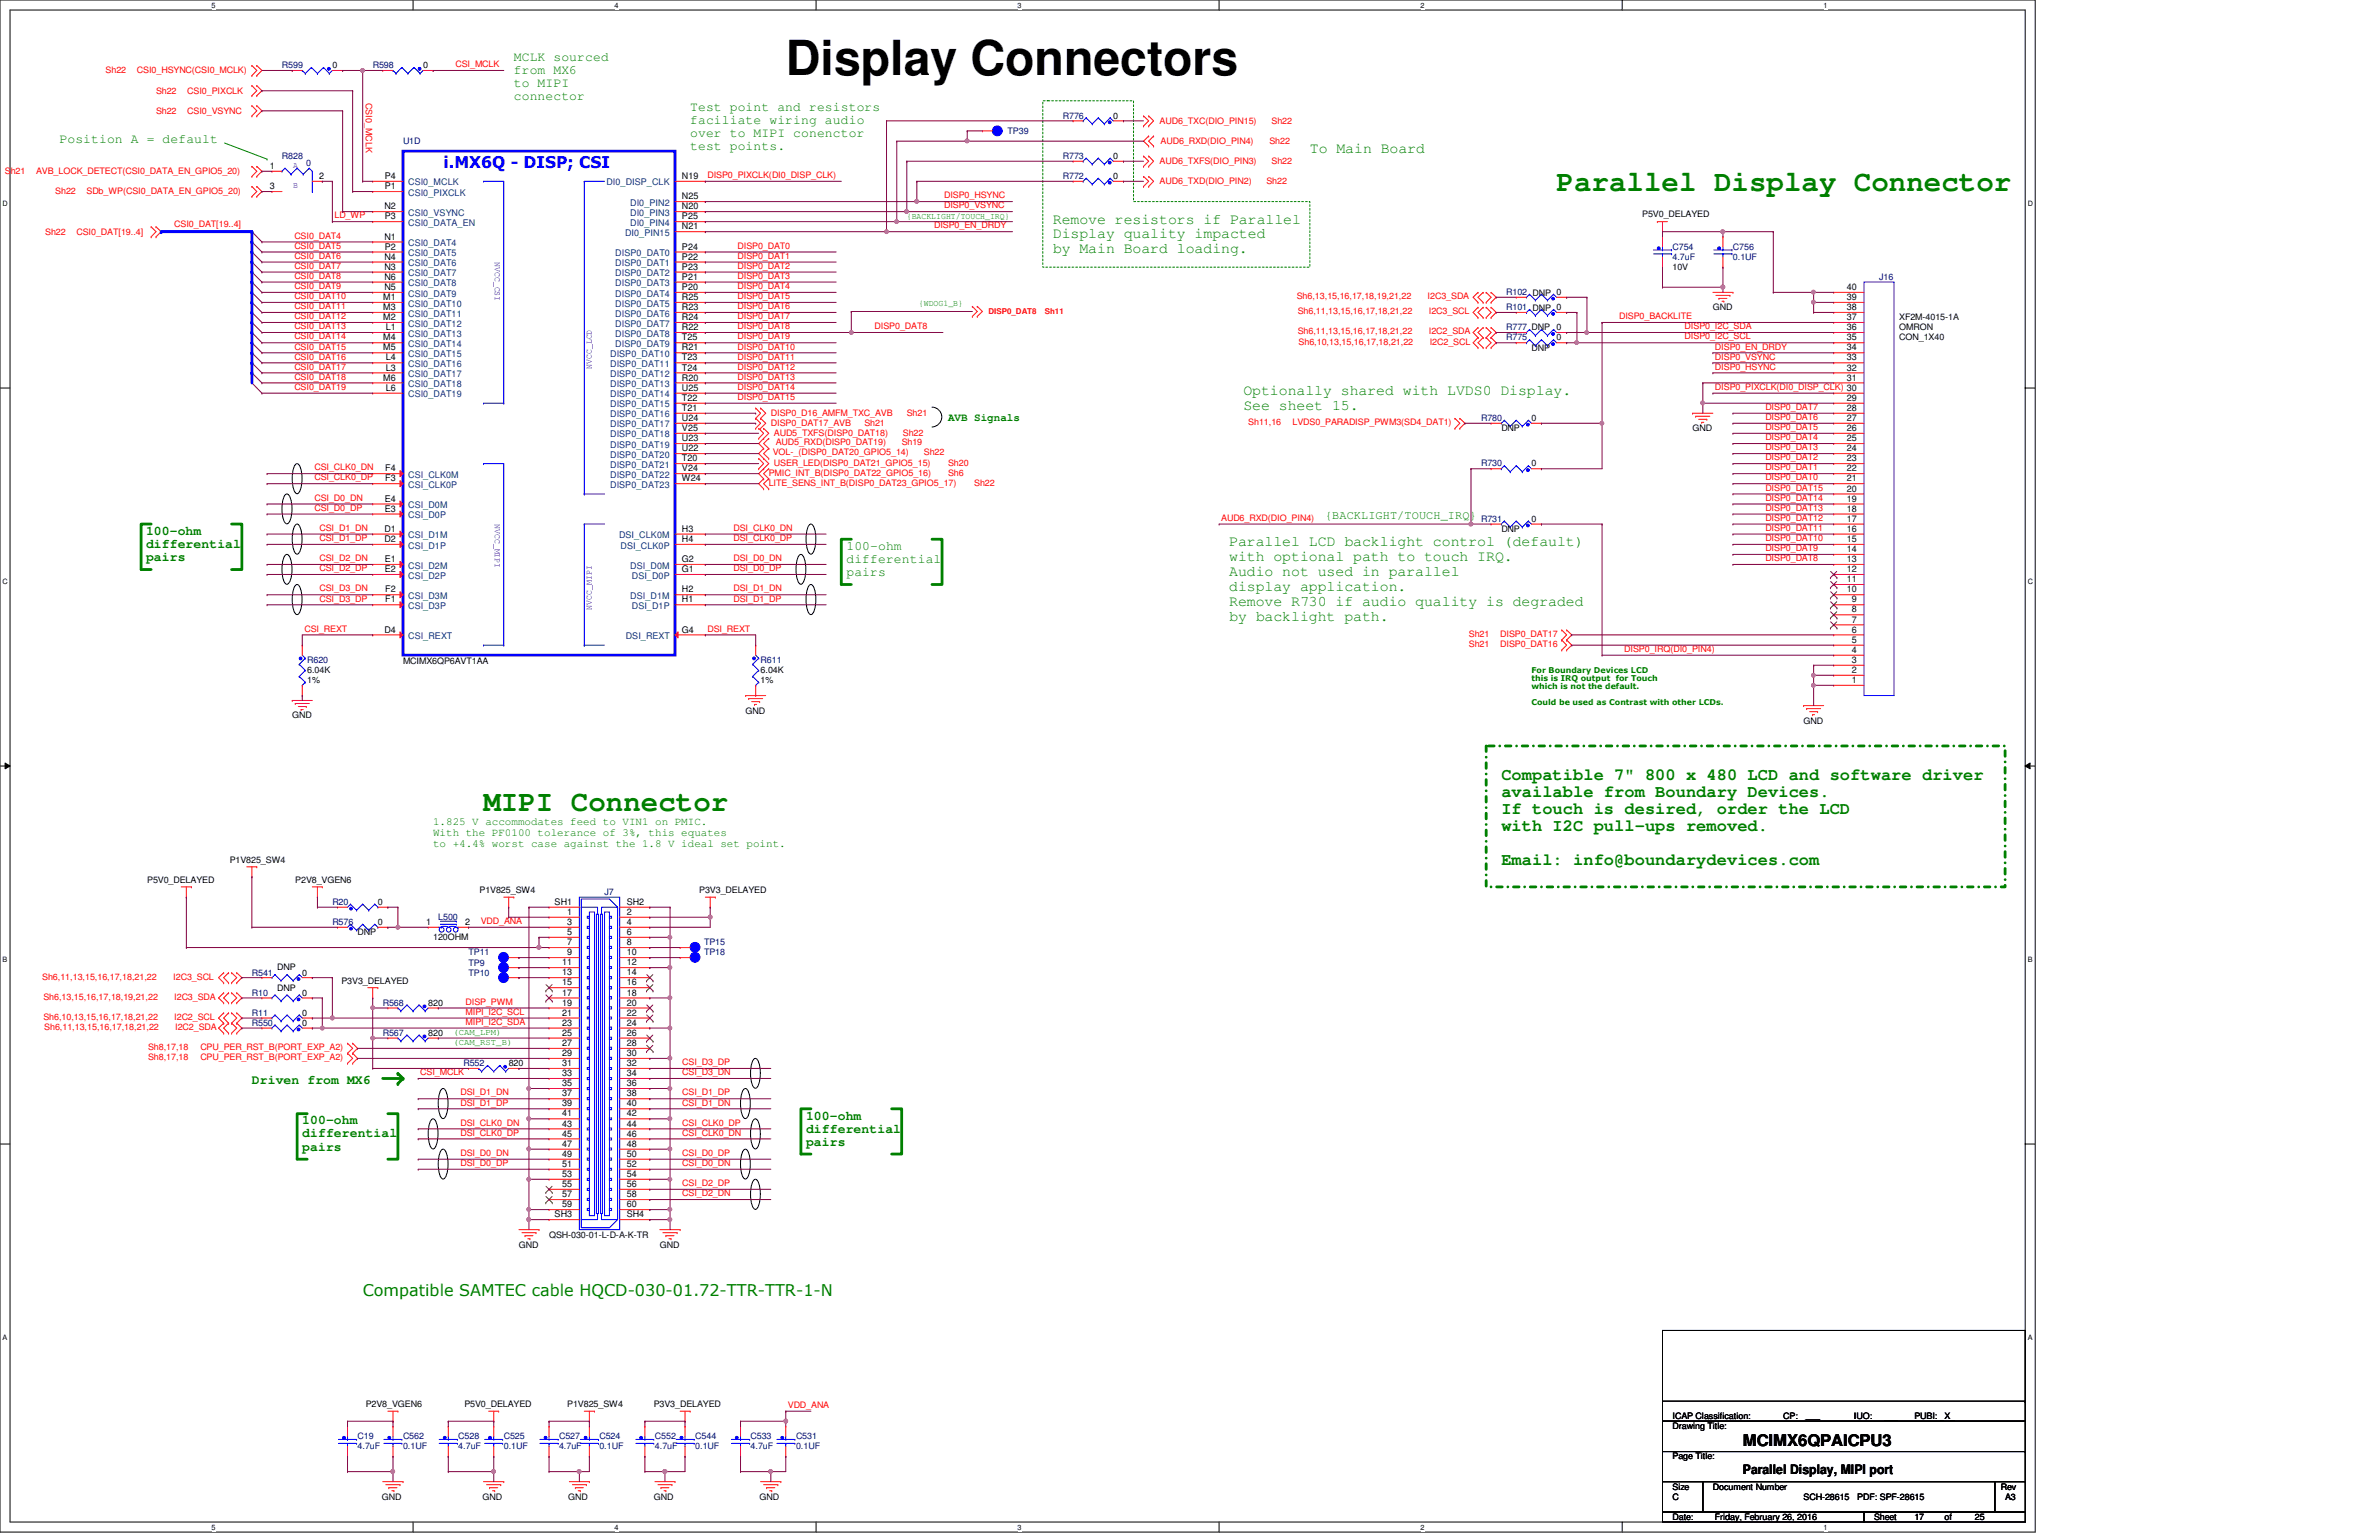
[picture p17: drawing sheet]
<svg xmlns="http://www.w3.org/2000/svg" width="432mm" height="279mm" viewBox="0 0 432 279" stroke-linecap="round" stroke-linejoin="round" font-family="sans-serif">
<defs><g id="words">
<text font-size="8.8" x="142.6" y="13.6">Display Connectors</text>
<g font-size="5.3" fill="#008000">
<text x="282.5" y="34.6">Parallel Display Connector</text>
<text x="87.8" y="147.1">MIPI Connector</text>
</g>
<g font-size="3.1" fill="#008000">
<text x="272.5" y="141.6">Compatible 7&quot; 800 x 480 LCD and software driver</text>
<text x="272.5" y="144.7">available from Boundary Devices.</text>
<text x="272.5" y="147.7">If touch is desired, order the LCD</text>
<text x="272.5" y="150.8">with I2C pull-ups removed.</text>
<text x="272.5" y="157">Email: info@boundarydevices.com</text>
</g>
<text font-size="2.9" fill="#00f" x="80.5" y="30.4">i.MX6Q - DISP; CSI</text>
<text font-size="2.9" fill="#008000" x="65.8" y="235.2">Compatible SAMTEC cable HQCD-030-01.72-TTR-TTR-1-N</text>
<text font-size="2.9" x="316.4" y="262.4">MCIMX6QPAICPU3</text>
<g font-size="2.7" fill="#008000">
<text x="237.7" y="27.8">To Main Board</text>
<text x="191.1" y="40.6">Remove resistors if Parallel</text>
<text x="191.1" y="43.3">Display quality impacted</text>
<text x="191.1" y="46">by Main Board loading.</text>
<text x="225.7" y="71.6">Optionally shared with LVDS0 Display.</text>
<text x="225.7" y="74.3">See sheet 15.</text>
<text x="223.1" y="99.1">Parallel LCD backlight control (default)</text>
<text x="223.1" y="101.8">with optional path to touch IRQ.</text>
<text x="223.1" y="104.5">Audio not used in parallel</text>
<text x="223.1" y="107.2">display application.</text>
<text x="223.1" y="109.9">Remove R730 if audio quality is degraded</text>
<text x="223.1" y="112.6">by backlight path.</text>
</g>
<g font-size="2.4" fill="#008000">
<text x="93.3" y="11">MCLK sourced</text>
<text x="93.3" y="13.4">from MX6</text>
<text x="93.3" y="15.8">to MIPI</text>
<text x="93.3" y="18.2">connector</text>
<text x="125.3" y="20.2">Test point and resistors</text>
<text x="125.3" y="22.6">faciliate wiring audio</text>
<text x="10.8" y="25.9">Position A = default</text>
<text x="125.3" y="24.9">over to MIPI conenctor</text>
<text x="125.3" y="27.3">test points.</text>
<text x="26.5" y="97">100-ohm</text>
<text x="26.5" y="99.4">differential</text>
<text x="26.5" y="101.8">pairs</text>
<text x="153.6" y="99.7">100-ohm</text>
<text x="153.6" y="102.1">differential</text>
<text x="153.6" y="104.5">pairs</text>
<text x="45.7" y="196.7">Driven from MX6</text>
<text x="146.3" y="203.1">100-ohm</text>
<text x="54.9" y="204">100-ohm</text>
<text x="54.9" y="206.4">differential</text>
<text x="54.9" y="208.7">pairs</text>
<text x="146.3" y="205.5">differential</text>
<text x="146.3" y="207.9">pairs</text>
</g>
<text font-size="2.4" x="316.4" y="267.4">Parallel Display, MIPI port</text>
<text font-size="2.2" fill="#008000" x="240.5" y="94.1">{BACKLIGHT/TOUCH_IRQ}</text>
<g font-size="2" fill="#008000">
<text x="172.1" y="76.5">AVB Signals</text>
<text x="78.6" y="149.7">1.825 V accommodates feed to VIN1 on PMIC.</text>
<text x="78.6" y="151.7">With the PF0100 tolerance of 3%, this equates</text>
<text x="78.6" y="153.7">to +4.4% worst case against the 1.8 V ideal set point.</text>
</g>
<g font-size="1.7">
<text x="49" y="30.6">1</text>
<text x="49" y="34.3">3</text>
<text x="58" y="32.5">2</text>
<text x="69.8" y="34.3">P1</text>
<text x="69.8" y="32.5">P4</text>
<text x="123.8" y="32.5">N19</text>
<text x="69.8" y="38">N2</text>
<text x="69.8" y="39.8">P3</text>
<text x="123.8" y="39.8">P25</text>
<text x="123.8" y="38">N20</text>
<text x="123.8" y="36.2">N25</text>
<text x="123.8" y="41.6">N21</text>
<text x="69.8" y="43.5">N1</text>
<text x="69.8" y="47.1">N4</text>
<text x="69.8" y="45.3">P2</text>
<text x="123.8" y="45.3">P24</text>
<text x="123.8" y="47.1">P22</text>
<text x="69.8" y="50.8">N6</text>
<text x="69.8" y="52.6">N5</text>
<text x="69.8" y="48.9">N3</text>
<text x="123.8" y="48.9">P23</text>
<text x="123.8" y="50.8">P21</text>
<text x="123.8" y="52.6">P20</text>
<text x="335.2" y="52.6">40</text>
<text x="69.6" y="54.4">M1</text>
<text x="69.6" y="56.3">M3</text>
<text x="69.6" y="58.1">M2</text>
<text x="70" y="59.9">L1</text>
<text x="123.8" y="54.4">R25</text>
<text x="123.8" y="56.3">R23</text>
<text x="123.8" y="58.1">R24</text>
<text x="123.8" y="59.9">R22</text>
<text x="335.2" y="59.9">36</text>
<text x="335.2" y="58.1">37</text>
<text x="335.2" y="56.3">38</text>
<text x="335.2" y="54.4">39</text>
<text x="69.6" y="61.8">M4</text>
<text x="69.6" y="63.6">M5</text>
<text x="70" y="65.4">L4</text>
<text x="123.8" y="61.8">T25</text>
<text x="123.8" y="63.6">R21</text>
<text x="123.8" y="65.4">T23</text>
<text x="335.2" y="65.4">33</text>
<text x="335.2" y="63.6">34</text>
<text x="335.2" y="61.8">35</text>
<text x="69.6" y="69">M6</text>
<text x="70" y="67.2">L3</text>
<text x="70" y="70.9">L6</text>
<text x="123.8" y="67.2">T24</text>
<text x="123.8" y="69">R20</text>
<text x="123.8" y="70.9">U25</text>
<text x="335.2" y="69">31</text>
<text x="335.2" y="67.2">32</text>
<text x="123.8" y="72.7">T22</text>
<text x="123.8" y="74.5">T21</text>
<text x="123.8" y="76.4">U24</text>
<text x="335.2" y="76.4">27</text>
<text x="335.2" y="74.5">28</text>
<text x="335.2" y="72.7">29</text>
<text x="123.8" y="78.2">V25</text>
<text x="123.8" y="80.1">U23</text>
<text x="123.8" y="81.9">U22</text>
<text x="123.8" y="83.7">T20</text>
<text x="335.2" y="83.7">23</text>
<text x="335.2" y="81.9">24</text>
<text x="335.2" y="80.1">25</text>
<text x="335.2" y="78.2">26</text>
<text x="69.9" y="85.5">F4</text>
<text x="69.9" y="87.3">F3</text>
<text x="123.8" y="85.5">V24</text>
<text x="123.8" y="87.3">W24</text>
<text x="335.2" y="89.2">20</text>
<text x="335.2" y="87.3">21</text>
<text x="335.2" y="85.5">22</text>
<text x="69.8" y="91">E4</text>
<text x="69.8" y="92.8">E3</text>
<text x="335.2" y="94.7">17</text>
<text x="335.2" y="92.8">18</text>
<text x="335.2" y="91">19</text>
<text x="69.8" y="96.5">D1</text>
<text x="69.8" y="98.3">D2</text>
<text x="69.8" y="102">E1</text>
<text x="123.8" y="96.5">H3</text>
<text x="123.8" y="98.3">H4</text>
<text x="123.8" y="102">G2</text>
<text x="335.2" y="102">13</text>
<text x="335.2" y="100.2">14</text>
<text x="335.2" y="98.3">15</text>
<text x="335.2" y="96.5">16</text>
<text x="69.8" y="103.8">E2</text>
<text x="69.9" y="107.5">F2</text>
<text x="123.8" y="103.8">G1</text>
<text x="123.8" y="107.5">H2</text>
<text x="335.2" y="107.5">10</text>
<text x="335.2" y="105.6">11</text>
<text x="335.2" y="103.8">12</text>
<text x="69.9" y="109.3">F1</text>
<text x="123.8" y="109.3">H1</text>
<text x="336.1" y="112.9">7</text>
<text x="336.1" y="111.1">8</text>
<text x="336.1" y="109.3">9</text>
<text x="69.8" y="114.8">D4</text>
<text x="123.8" y="114.8">G4</text>
<text x="336.1" y="118.4">4</text>
<text x="336.1" y="116.6">5</text>
<text x="336.1" y="114.8">6</text>
<text x="336.1" y="123.9">1</text>
<text x="336.1" y="122.1">2</text>
<text x="336.1" y="120.3">3</text>
<text x="77.3" y="167.8">1</text>
<text x="84.5" y="167.8">2</text>
<text x="100.7" y="164.2">SH1</text>
<text x="103" y="166">1</text>
<text x="103" y="167.8">3</text>
<text x="113.7" y="166">2</text>
<text x="113.7" y="167.8">4</text>
<text x="113.7" y="164.2">SH2</text>
<text x="103" y="169.6">5</text>
<text x="103" y="171.5">7</text>
<text x="103" y="173.3">9</text>
<text x="113.7" y="169.6">6</text>
<text x="113.7" y="171.5">8</text>
<text x="113.7" y="173.3">10</text>
<text x="102" y="175.1">11</text>
<text x="102" y="177">13</text>
<text x="102" y="178.8">15</text>
<text x="113.7" y="175.1">12</text>
<text x="113.7" y="177">14</text>
<text x="113.7" y="178.8">16</text>
<text x="102" y="180.6">17</text>
<text x="102" y="182.5">19</text>
<text x="102" y="184.3">21</text>
<text x="113.7" y="180.6">18</text>
<text x="113.7" y="182.5">20</text>
<text x="113.7" y="184.3">22</text>
<text x="102" y="186.1">23</text>
<text x="102" y="187.9">25</text>
<text x="102" y="189.8">27</text>
<text x="102" y="191.6">29</text>
<text x="113.7" y="186.1">24</text>
<text x="113.7" y="187.9">26</text>
<text x="113.7" y="189.8">28</text>
<text x="113.7" y="191.6">30</text>
<text x="102" y="193.4">31</text>
<text x="102" y="195.2">33</text>
<text x="102" y="197.1">35</text>
<text x="113.7" y="193.4">32</text>
<text x="113.7" y="195.2">34</text>
<text x="113.7" y="197.1">36</text>
<text x="102" y="198.9">37</text>
<text x="102" y="200.7">39</text>
<text x="102" y="202.6">41</text>
<text x="113.7" y="198.9">38</text>
<text x="113.7" y="200.7">40</text>
<text x="113.7" y="202.6">42</text>
<text x="102" y="204.4">43</text>
<text x="102" y="206.2">45</text>
<text x="102" y="208.1">47</text>
<text x="102" y="209.9">49</text>
<text x="113.7" y="204.4">44</text>
<text x="113.7" y="206.2">46</text>
<text x="113.7" y="208.1">48</text>
<text x="113.7" y="209.9">50</text>
<text x="102" y="211.7">51</text>
<text x="102" y="213.5">53</text>
<text x="102" y="215.3">55</text>
<text x="113.7" y="211.7">52</text>
<text x="113.7" y="213.5">54</text>
<text x="113.7" y="215.3">56</text>
<text x="100.7" y="220.9">SH3</text>
<text x="102" y="217.2">57</text>
<text x="102" y="219">59</text>
<text x="113.7" y="217.2">58</text>
<text x="113.7" y="219">60</text>
<text x="113.7" y="220.9">SH4</text>
</g>
<g font-size="1.7" fill="#004080">
<text x="74.1" y="35.5">CSI0_PIXCLK</text>
<text x="74.1" y="33.7">CSI0_MCLK</text>
<text x="110.1" y="33.7">DI0_DISP_CLK</text>
<text x="74.1" y="39.2">CSI0_VSYNC</text>
<text x="74.1" y="41">CSI0_DATA_EN</text>
<text x="114.4" y="41">DI0_PIN4</text>
<text x="114.4" y="39.2">DI0_PIN3</text>
<text x="114.4" y="37.3">DI0_PIN2</text>
<text x="74.1" y="44.7">CSI0_DAT4</text>
<text x="74.1" y="46.5">CSI0_DAT5</text>
<text x="111.7" y="46.5">DISP0_DAT0</text>
<text x="113.5" y="42.8">DI0_PIN15</text>
<text x="74.1" y="51.9">CSI0_DAT8</text>
<text x="74.1" y="53.8">CSI0_DAT9</text>
<text x="74.1" y="48.3">CSI0_DAT6</text>
<text x="74.1" y="50.1">CSI0_DAT7</text>
<text x="111.7" y="48.3">DISP0_DAT1</text>
<text x="111.7" y="50.1">DISP0_DAT2</text>
<text x="111.7" y="51.9">DISP0_DAT3</text>
<text x="111.7" y="53.8">DISP0_DAT4</text>
<text x="74.1" y="55.6">CSI0_DAT10</text>
<text x="74.1" y="57.4">CSI0_DAT11</text>
<text x="74.1" y="59.3">CSI0_DAT12</text>
<text x="111.7" y="55.6">DISP0_DAT5</text>
<text x="111.7" y="57.4">DISP0_DAT6</text>
<text x="111.7" y="59.3">DISP0_DAT7</text>
<text x="74.1" y="61.1">CSI0_DAT13</text>
<text x="74.1" y="62.9">CSI0_DAT14</text>
<text x="74.1" y="64.8">CSI0_DAT15</text>
<text x="110.7" y="64.8">DISP0_DAT10</text>
<text x="111.7" y="61.1">DISP0_DAT8</text>
<text x="111.7" y="62.9">DISP0_DAT9</text>
<text x="74.1" y="66.6">CSI0_DAT16</text>
<text x="74.1" y="68.4">CSI0_DAT17</text>
<text x="74.1" y="70.2">CSI0_DAT18</text>
<text x="110.7" y="66.6">DISP0_DAT11</text>
<text x="110.7" y="68.4">DISP0_DAT12</text>
<text x="110.7" y="70.2">DISP0_DAT13</text>
<text x="74.1" y="72.1">CSI0_DAT19</text>
<text x="110.7" y="72.1">DISP0_DAT14</text>
<text x="110.7" y="73.9">DISP0_DAT15</text>
<text x="110.7" y="75.7">DISP0_DAT16</text>
<text x="110.7" y="77.6">DISP0_DAT17</text>
<text x="110.7" y="79.4">DISP0_DAT18</text>
<text x="110.7" y="81.2">DISP0_DAT19</text>
<text x="110.7" y="83.1">DISP0_DAT20</text>
<text x="74.1" y="86.7">CSI_CLK0M</text>
<text x="74.1" y="88.5">CSI_CLK0P</text>
<text x="110.7" y="84.9">DISP0_DAT21</text>
<text x="110.7" y="86.7">DISP0_DAT22</text>
<text x="110.7" y="88.5">DISP0_DAT23</text>
<text x="74.1" y="92.2">CSI_D0M</text>
<text x="74.1" y="94">CSI_D0P</text>
<text x="74.1" y="97.7">CSI_D1M</text>
<text x="74.1" y="99.5">CSI_D1P</text>
<text x="112.4" y="97.7">DSI_CLK0M</text>
<text x="112.6" y="99.5">DSI_CLK0P</text>
<text x="74.1" y="103.2">CSI_D2M</text>
<text x="74.1" y="105">CSI_D2P</text>
<text x="114.4" y="103.2">DSI_D0M</text>
<text x="114.7" y="105">DSI_D0P</text>
<text x="74.1" y="108.7">CSI_D3M</text>
<text x="74.1" y="110.5">CSI_D3P</text>
<text x="114.4" y="108.7">DSI_D1M</text>
<text x="114.7" y="110.5">DSI_D1P</text>
<text x="74.1" y="116">CSI_REXT</text>
<text x="113.6" y="116">DSI_REXT</text>
</g>
<g font-size="1.6" fill="#f00">
<text x="19.2" y="13.3">Sh22</text>
<text x="24.8" y="13.3">CSI0_HSYNC(CSI0_MCLK)</text>
<text x="28.3" y="17">Sh22</text>
<text x="34" y="17">CSI0_PIXCLK</text>
<text x="82.7" y="12.2">CSI_MCLK</text>
<text x="28.3" y="20.6">Sh22</text>
<text x="34" y="20.6">CSI0_VSYNC</text>
<text x="66.4" y="18.7" transform="rotate(90 66.4 18.7)">CSI0_MCLK</text>
<text x="210.5" y="22.5">AUD6_TXC(DIO_PIN15)</text>
<text x="230.8" y="22.5">Sh22</text>
<text x="210.5" y="29.8">AUD6_TXFS(DIO_PIN3)</text>
<text x="210.7" y="26.1">AUD6_RXD(DIO_PIN4)</text>
<text x="230.4" y="26.1">Sh22</text>
<text x="230.8" y="29.8">Sh22</text>
<text x=".9" y="31.6">Sh21</text>
<text x="6.6" y="31.6">AVB_LOCK_DETECT(CSI0_DATA_EN_GPIO5_20)</text>
<text x="10" y="35.3">Sh22</text>
<text x="15.7" y="35.3">SDb_WP(CSI0_DATA_EN_GPIO5_20)</text>
<text x="128.4" y="32.3">DISP0_PIXCLK(DI0_DISP_CLK)</text>
<text x="171.4" y="36">DISP0_HSYNC</text>
<text x="210.5" y="33.4">AUD6_TXD(DIO_PIN2)</text>
<text x="229.9" y="33.4">Sh22</text>
<text x="31.6" y="41.3">CSI0_DAT[19..4]</text>
<text x="60.7" y="39.6">LD_WP</text>
<text x="169.5" y="41.4">DISP0_EN_DRDY</text>
<text x="171.4" y="37.8">DISP0_VSYNC</text>
<text x="8.2" y="42.6">Sh22</text>
<text x="13.9" y="42.6">CSI0_DAT[19..4]</text>
<text x="53.4" y="43.3">CSI0_DAT4</text>
<text x="53.4" y="46.9">CSI0_DAT6</text>
<text x="53.4" y="45.1">CSI0_DAT5</text>
<text x="133.9" y="46.9">DISP0_DAT1</text>
<text x="133.9" y="45.1">DISP0_DAT0</text>
<text x="53.4" y="52.5">CSI0_DAT9</text>
<text x="53.4" y="50.6">CSI0_DAT8</text>
<text x="53.4" y="48.8">CSI0_DAT7</text>
<text x="133.9" y="48.8">DISP0_DAT2</text>
<text x="133.9" y="50.6">DISP0_DAT3</text>
<text x="133.9" y="52.5">DISP0_DAT4</text>
<text x="53.4" y="57.9">CSI0_DAT12</text>
<text x="53.4" y="59.7">CSI0_DAT13</text>
<text x="53.4" y="56.1">CSI0_DAT11</text>
<text x="53.4" y="54.3">CSI0_DAT10</text>
<text x="133.9" y="54.3">DISP0_DAT5</text>
<text x="133.9" y="56.1">DISP0_DAT6</text>
<text x="133.9" y="57.9">DISP0_DAT7</text>
<text x="133.9" y="59.7">DISP0_DAT8</text>
<text x="158.7" y="59.7">DISP0_DAT8</text>
<text x="235.4" y="54.3">Sh6,13,15,16,17,18,19,21,22</text>
<text x="235.5" y="57">Sh6,11,13,15,16,17,18,21,22</text>
<text x="259.1" y="54.3">I2C3_SDA</text>
<text x="259.3" y="57">I2C3_SCL</text>
<text x="293.9" y="57.9">DISP0_BACKLITE</text>
<text x="305.8" y="59.7">DISP0_I2C_SDA</text>
<text x="53.4" y="61.6">CSI0_DAT14</text>
<text x="53.4" y="63.4">CSI0_DAT15</text>
<text x="53.4" y="65.2">CSI0_DAT16</text>
<text x="133.9" y="61.6">DISP0_DAT9</text>
<text x="133.9" y="63.4">DISP0_DAT10</text>
<text x="133.9" y="65.2">DISP0_DAT11</text>
<text x="235.5" y="60.7">Sh6,11,13,15,16,17,18,21,22</text>
<text x="235.7" y="62.5">Sh6,10,13,15,16,17,18,21,22</text>
<text x="259.3" y="60.7">I2C2_SDA</text>
<text x="259.5" y="62.5">I2C2_SCL</text>
<text x="305.8" y="61.6">DISP0_I2C_SCL</text>
<text x="311.3" y="65.2">DISP0_VSYNC</text>
<text x="311.3" y="63.4">DISP0_EN_DRDY</text>
<text x="53.4" y="68.9">CSI0_DAT18</text>
<text x="53.4" y="67.1">CSI0_DAT17</text>
<text x="53.4" y="70.7">CSI0_DAT19</text>
<text x="133.9" y="67.1">DISP0_DAT12</text>
<text x="133.9" y="68.9">DISP0_DAT13</text>
<text x="133.9" y="70.7">DISP0_DAT14</text>
<text x="311.3" y="67.1">DISP0_HSYNC</text>
<text x="311.3" y="70.7">DISP0_PIXCLK(DI0_DISP_CLK) 30</text>
<text x="133.9" y="72.6">DISP0_DAT15</text>
<text x="139.9" y="77.3">DISP0_DAT17_AVB</text>
<text x="139.9" y="75.5">DISP0_D16_AMFM_TXC_AVB</text>
<text x="156.9" y="77.3">Sh21</text>
<text x="164.6" y="75.5">Sh21</text>
<text x="226.6" y="77.1">Sh11,16</text>
<text x="234.6" y="77.1">LVDS0_PARADISP_PWM3(SD4_DAT1)</text>
<text x="320.4" y="76.2">DISP0_DAT6</text>
<text x="320.4" y="74.4">DISP0_DAT7</text>
<text x="140.3" y="82.6">VOL-_(DISP0_DAT20_GPIO5_14)</text>
<text x="140.5" y="79.2">AUD5_TXFS(DISP0_DAT18)</text>
<text x="140.8" y="80.8">AUD5_RXD(DISP0_DAT19)</text>
<text x="163.7" y="80.8">Sh19</text>
<text x="163.9" y="79.2">Sh22</text>
<text x="167.7" y="82.6">Sh22</text>
<text x="320.4" y="83.5">DISP0_DAT2</text>
<text x="320.4" y="81.7">DISP0_DAT3</text>
<text x="320.4" y="79.9">DISP0_DAT4</text>
<text x="320.4" y="78">DISP0_DAT5</text>
<text x="57.1" y="87.2">CSI_CLK0_DP</text>
<text x="57.1" y="85.3">CSI_CLK0_DN</text>
<text x="139.5" y="86.3">PMIC_INT_B(DISP0_DAT22_GPIO5_16)</text>
<text x="139.5" y="88.1">LITE_SENS_INT_B(DISP0_DAT23_GPIO5_17)</text>
<text x="140.5" y="84.6">USER_LED(DISP0_DAT21_GPIO5_15)</text>
<text x="172.1" y="86.3">Sh6</text>
<text x="172.1" y="84.6">Sh20</text>
<text x="176.8" y="88.1">Sh22</text>
<text x="320.4" y="85.3">DISP0_DAT1</text>
<text x="320.4" y="89">DISP0_DAT15</text>
<text x="320.4" y="87.2">DISP0_DAT0</text>
<text x="57.1" y="92.7">CSI_D0_DP</text>
<text x="57.1" y="90.8">CSI_D0_DN</text>
<text x="221.7" y="94.5">AUD6_RXD(DIO_PIN4)</text>
<text x="320.4" y="94.5">DISP0_DAT12</text>
<text x="320.4" y="92.7">DISP0_DAT13</text>
<text x="320.4" y="90.8">DISP0_DAT14</text>
<text x="58" y="98.2">CSI_D1_DP</text>
<text x="58" y="96.3">CSI_D1_DN</text>
<text x="58" y="101.8">CSI_D2_DN</text>
<text x="133.1" y="98.2">DSI_CLK0_DP</text>
<text x="133.1" y="96.3">DSI_CLK0_DN</text>
<text x="133.1" y="101.8">DSI_D0_DN</text>
<text x="320.4" y="101.8">DISP0_DAT8</text>
<text x="320.4" y="100">DISP0_DAT9</text>
<text x="320.4" y="98.2">DISP0_DAT10</text>
<text x="320.4" y="96.3">DISP0_DAT11</text>
<text x="58" y="103.6">CSI_D2_DP</text>
<text x="58" y="107.3">CSI_D3_DN</text>
<text x="133.1" y="103.6">DSI_D0_DP</text>
<text x="133.1" y="107.3">DSI_D1_DN</text>
<text x="58" y="109.1">CSI_D3_DP</text>
<text x="133.1" y="109.1">DSI_D1_DP</text>
<text x="55.2" y="114.6">CSI_REXT</text>
<text x="128.4" y="114.6">DSI_REXT</text>
<text x="266.6" y="115.5">Sh21</text>
<text x="266.6" y="117.4">Sh21</text>
<text x="272.3" y="115.5">DISP0_DAT17</text>
<text x="272.3" y="117.4">DISP0_DAT16</text>
<text x="294.8" y="118.3">DISP0_IRQ(DI0_PIN4)</text>
<text x="87.2" y="167.6">VDD_ANA</text>
<text x="7.7" y="177.7">Sh6,11,13,15,16,17,18,21,22</text>
<text x="31.5" y="177.7">I2C3_SCL</text>
<text x="7.9" y="181.4">Sh6,13,15,16,17,18,19,21,22</text>
<text x="7.9" y="185">Sh6,10,13,15,16,17,18,21,22</text>
<text x="31.6" y="181.4">I2C3_SDA</text>
<text x="31.6" y="185">I2C2_SCL</text>
<text x="84.5" y="184.1">MIPI_I2C_SCL</text>
<text x="84.5" y="185.9">MIPI_I2C_SDA</text>
<text x="84.5" y="182.3">DISP_PWM</text>
<text x="8" y="186.9">Sh6,11,13,15,16,17,18,21,22</text>
<text x="26.9" y="190.5">Sh8,17,18</text>
<text x="31.8" y="186.9">I2C2_SDA</text>
<text x="36.4" y="190.5">CPU_PER_RST_B(PORT_EXP_A2)</text>
<text x="26.9" y="192.4">Sh8,17,18</text>
<text x="36.4" y="192.4">CPU_PER_RST_B(PORT_EXP_A2)</text>
<text x="76.3" y="195.1">CSI_MCLK</text>
<text x="123.8" y="193.3">CSI_D3_DP</text>
<text x="123.8" y="195.1">CSI_D3_DN</text>
<text x="83.6" y="200.6">DSI_D1_DP</text>
<text x="83.6" y="198.8">DSI_D1_DN</text>
<text x="123.8" y="200.6">CSI_D1_DN</text>
<text x="123.8" y="198.8">CSI_D1_DP</text>
<text x="83.6" y="206">DSI_CLK0_DP</text>
<text x="83.6" y="204.2">DSI_CLK0_DN</text>
<text x="83.6" y="209.7">DSI_D0_DN</text>
<text x="123.8" y="209.7">CSI_D0_DP</text>
<text x="123.8" y="206">CSI_CLK0_DN</text>
<text x="123.8" y="204.2">CSI_CLK0_DP</text>
<text x="83.6" y="211.5">DSI_D0_DP</text>
<text x="123.8" y="211.5">CSI_D0_DN</text>
<text x="123.8" y="215.2">CSI_D2_DP</text>
<text x="123.8" y="217">CSI_D2_DN</text>
<text x="143" y="255.4">VDD_ANA</text>
</g>
<g font-size="1.6" fill="#000080">
<text x="51.2" y="12.4">R599</text>
<text x="67.6" y="12.4">R598</text>
<text x="192.9" y="21.5">R776</text>
<text x="51.2" y="28.9">R828</text>
<text x="73.2" y="26.1">U1D</text>
<text x="182.9" y="24.3">TP39</text>
<text x="192.9" y="28.9">R773</text>
<text x="55.6" y="30.1">0</text>
<text x="192.9" y="32.5">R772</text>
<text x="303.6" y="45.3">C754</text>
<text x="303.6" y="47.2">4.7uF</text>
<text x="314.5" y="45.3">C756</text>
<text x="314.5" y="47.2">0.1UF</text>
<text x="273.4" y="53.6">R102 DNP 0</text>
<text x="341.1" y="50.8">J16</text>
<text x="273.4" y="59.9">R777 DNP</text>
<text x="273.4" y="56.3">R101 DNP 0</text>
<text x="273.4" y="61.8">R775</text>
<text x="268.8" y="76.4">R780</text>
<text x="268.8" y="84.6">R730</text>
<text x="268.8" y="94.7">R731</text>
<text x="55.8" y="120.3">R620</text>
<text x="138" y="120.3">R611</text>
<text x="60.3" y="164.2">R20</text>
<text x="60.3" y="167.9">R576</text>
<text x="79.5" y="166.9">L500</text>
<text x="109.7" y="162.3">J7</text>
<text x="85" y="173.4">TP11</text>
<text x="127.8" y="171.5">TP15</text>
<text x="127.8" y="173.4">TP18</text>
<text x="45.7" y="177">R541</text>
<text x="85" y="175.2">TP9</text>
<text x="85" y="177">TP10</text>
<text x="45.7" y="184.3">R11</text>
<text x="45.7" y="180.6">R10</text>
<text x="69.5" y="182.5">R568</text>
<text x="45.7" y="186.1">R550</text>
<text x="69.5" y="188">R567</text>
<text x="84.1" y="193.5">R552</text>
<text x="64.9" y="261.1">C19</text>
<text x="64.9" y="262.9">4.7uF</text>
<text x="73.2" y="261.1">C562</text>
<text x="73.2" y="262.9">0.1UF</text>
<text x="83.2" y="261.1">C528</text>
<text x="83.2" y="262.9">4.7uF</text>
<text x="91.4" y="261.1">C525</text>
<text x="91.4" y="262.9">0.1UF</text>
<text x="101.5" y="261.1">C527</text>
<text x="101.5" y="262.9">4.7uF</text>
<text x="108.8" y="261.1">C524</text>
<text x="108.8" y="262.9">0.1UF</text>
<text x="118.9" y="261.1">C552</text>
<text x="118.9" y="262.9">4.7uF</text>
<text x="126.2" y="261.1">C544</text>
<text x="126.2" y="262.9">0.1UF</text>
<text x="136.2" y="261.1">C533</text>
<text x="136.2" y="262.9">4.7uF</text>
<text x="144.5" y="261.1">C531</text>
<text x="144.5" y="262.9">0.1UF</text>
</g>
<g font-size="1.6">
<text x="60.3" y="12.4">0</text>
<text x="76.8" y="12.4">0</text>
<text x="202.1" y="21.5">0</text>
<text x="202.1" y="28.9">0</text>
<text x="202.1" y="32.5">0</text>
<text x="298.1" y="39.5">P5V0_DELAYED</text>
<text x="303.6" y="49">10V</text>
<text x="282.5" y="59.9">0</text>
<text x="310.9" y="56.3">GND</text>
<text x="344.7" y="58.1">XF2M-4015-1A</text>
<text x="344.7" y="59.9">OMRON</text>
<text x="278" y="63.6">DNP</text>
<text x="282.5" y="61.8">0</text>
<text x="344.7" y="61.8">CON_1X40</text>
<text x="278" y="76.4">0</text>
<text x="272.5" y="78.2">DNP</text>
<text x="307.2" y="78.2">GND</text>
<text x="278" y="84.6">0</text>
<text x="278" y="94.7">0</text>
<text x="272.5" y="96.5">DNP</text>
<text x="55.8" y="122.1">6.04K</text>
<text x="55.8" y="124">1%</text>
<text x="73.2" y="120.5">MCIMX6QP6AVT1AA</text>
<text x="138" y="122.1">6.04K</text>
<text x="138" y="124">1%</text>
<text x="53" y="130.3">GND</text>
<text x="135.3" y="129.5">GND</text>
<text x="327.4" y="131.3">GND</text>
<text x="26.7" y="160.2">P5V0_DELAYED</text>
<text x="41.7" y="156.5">P1V825_SW4</text>
<text x="53.6" y="160.2">P2V8_VGEN6</text>
<text x="68.6" y="164.2">0</text>
<text x="68.6" y="167.9">0</text>
<text x="87" y="162">P1V825_SW4</text>
<text x="126.9" y="162">P3V3_DELAYED</text>
<text x="64.9" y="169.7">DNP</text>
<text x="78.6" y="170.6">120OHM</text>
<text x="50.3" y="176.1">DNP</text>
<text x="50.3" y="179.7">DNP</text>
<text x="54.9" y="177">0</text>
<text x="62" y="178.5">P3V3_DELAYED</text>
<text x="54.9" y="184.3">0</text>
<text x="54.9" y="180.6">0</text>
<text x="77.7" y="182.5">820</text>
<text x="54.9" y="186.1">0</text>
<text x="77.7" y="188">820</text>
<text x="92.3" y="193.5">820</text>
<text x="94.2" y="226.4">GND</text>
<text x="99.7" y="224.5">QSH-030-01-L-D-A-K-TR</text>
<text x="119.8" y="226.4">GND</text>
<text x="66.4" y="255.3">P2V8_VGEN6</text>
<text x="84.3" y="255.3">P5V0_DELAYED</text>
<text x="103" y="255.3">P1V825_SW4</text>
<text x="118.7" y="255.3">P3V3_DELAYED</text>
<text x="303.6" y="257.5">ICAP Classification:</text>
<text x="323.7" y="257.5">CP:</text>
<text x="327.7" y="257.3">___</text>
<text x="336.5" y="257.5">IUO:</text>
<text x="342" y="257.5">___</text>
<text x="347.5" y="257.5">PUBI: _X_</text>
<text x="303.6" y="259.3">Drawing Title:</text>
<text x="303.6" y="264.8">Page Title:</text>
<text x="69.3" y="272.1">GND</text>
<text x="87.6" y="272.1">GND</text>
<text x="103.1" y="272.1">GND</text>
<text x="118.7" y="272.1">GND</text>
<text x="137.9" y="272.1">GND</text>
<text x="303.6" y="270.3">Size</text>
<text x="303.6" y="275.8">Date:</text>
<text x="303.6" y="272.1">C</text>
<text x="310.9" y="270.3">Document Number</text>
<text x="311.2" y="275.8">Friday, February 26, 2016</text>
<text x="327.4" y="272.1">SCH-28615</text>
<text x="337.1" y="272.1">PDF: SPF-28615</text>
<text x="340.1" y="275.8">Sheet</text>
<text x="347.5" y="275.8">17</text>
<text x="352.9" y="275.8">of</text>
<text x="358.4" y="275.8">25</text>
<text x="363.2" y="270.3">Rev</text>
<text x="363.9" y="272.1">A3</text>
</g>
<g font-size="1.6" fill="#00f">
<text x="53.2" y="30.5">A</text>
<text x="53.2" y="34.2">B</text>
<text x="89.8" y="47.5" transform="rotate(90 89.8 47.5)">NVCC_CSI</text>
<text x="107.4" y="66.9" transform="rotate(-90 107.4 66.9)">NVCC_LCD</text>
<text x="89.8" y="95.1" transform="rotate(90 89.8 95.1)">NVCC_MIPI</text>
<text x="107.4" y="110.6" transform="rotate(-90 107.4 110.6)">NVCC_MIPI</text>
</g>
<g font-size="1.6" fill="#008000">
<text x="164.6" y="39.7">{BACKLIGHT/TOUCH_IRQ}</text>
<text x="166.8" y="55.6">{WDOG1_B}</text>
<text x="82.3" y="187.8">(CAM_LPM)</text>
<text x="82.3" y="189.6">(CAM_RST_B)</text>
</g>
<g font-size="1.4" fill="#f00">
<text x="179.4" y="56.9">DISP0_DAT8</text>
<text x="189.7" y="56.9">Sh11</text>
</g>
<g font-size="1.4" fill="#008000">
<text x="278" y="122.1">For Boundary Devices LCD</text>
<text x="278" y="123.6">this is IRQ output for Touch</text>
<text x="278" y="125">which is not the default.</text>
<text x="278" y="127.9">Could be used as Contrast with other LCDs.</text>
</g>
<g font-size="1.3">
<text x="38.4" y="1.4">5</text>
<text x="111.5" y="1.4">4</text>
<text x="184.7" y="1.4">3</text>
<text x="257.9" y="1.4">2</text>
<text x="331" y="1.4">1</text>
<text x=".5" y="37.3">D</text>
<text x="368" y="37.3">D</text>
<text x=".5" y="105.9">C</text>
<text x="368" y="105.9">C</text>
<text x=".5" y="174.5">B</text>
<text x="368" y="174.5">B</text>
<text x=".5" y="243">A</text>
<text x="368" y="243">A</text>
<text x="38.4" y="277.5">5</text>
<text x="111.5" y="277.5">4</text>
<text x="184.7" y="277.5">3</text>
<text x="257.9" y="277.5">2</text>
<text x="331" y="277.5">1</text>
</g>
</g></defs>
<path d="M0 0h369.4v278h-369.4zM1.8 1.8h365.8v274.3h-365.8z" fill="none" stroke="#000" stroke-width=".18"/>
<g fill="#fff">
<path d="M38.4 .2h.7v1.5h-.7z"/>
<path d="M38.4 276.4h.7v1.4h-.7z"/>
</g>
<path d="M75 0v1.8M75 276.1v1.9" fill="none" stroke="#000" stroke-width=".18"/>
<g fill="#fff">
<path d="M111.5 .2h.8v1.5h-.8z"/>
<path d="M111.5 276.4h.8v1.4h-.8z"/>
</g>
<path d="M148.1 0v1.8M148.1 276.1v1.9" fill="none" stroke="#000" stroke-width=".18"/>
<g fill="#fff">
<path d="M184.7 .2h.7v1.5h-.7z"/>
<path d="M184.7 276.4h.7v1.4h-.7z"/>
</g>
<path d="M221.3 0v1.8M221.3 276.1v1.9" fill="none" stroke="#000" stroke-width=".18"/>
<g fill="#fff">
<path d="M257.9 .2h.7v1.5h-.7z"/>
<path d="M257.9 276.4h.7v1.4h-.7z"/>
</g>
<path d="M294.4 0v1.8M294.4 276.1v1.9" fill="none" stroke="#000" stroke-width=".18"/>
<g fill="#fff">
<path d="M331 .2h.7v1.5h-.7z"/>
<path d="M331 276.4h.7v1.4h-.7z"/>
<path d="M.5 36.1h.9v1.5h-.9z"/>
<path d="M368 36.1h1v1.5h-1z"/>
<path d="M.5 104.7h.9v1.5h-.9z"/>
<path d="M368 104.7h1v1.5h-1z"/>
</g>
<path d="M0 70.4h1.8M367.6 70.4h1.8" fill="none" stroke="#000" stroke-width=".18"/>
<g fill="#fff">
<path d="M.5 173.3h.8v1.5h-.8z"/>
<path d="M368 173.3h.9v1.5h-.9z"/>
</g>
<path d="M0 139h1.8M.9 138.4l.9 .6-.9 .5zM367.6 139l.9-.6v1.1zM367.6 139h1.8" fill="none" stroke="#000" stroke-width=".18"/>
<path d="M.9 138.4l.9 .6-.9 .5zM367.6 139l.9-.6v1.1z" fill="#000"/>
<g fill="#fff">
<path d="M.5 241.9h.8v1.4h-.8z"/>
<path d="M368 241.9h.9v1.4h-.9z"/>
</g>
<g fill="none" stroke="#000" stroke-width=".18">
<path d="M51.8 89.7l.3-.1a1.43 1.43 0 0 1 .8 1.3l.1 1.4a4.2 4.2 0 0 1-.7 2.6l-.2 .1a1.43 1.43 0 0 1-.8-1.3l-.1-1.4a4.3 4.3 0 0 1 .6-2.6zM53.7 84.2l.2-.1a1.46 1.46 0 0 1 .8 1.3l.1 1.4a4.5 4.5 0 0 1-.6 2.7l-.3 .1a1.44 1.44 0 0 1-.7-1.4l-.2-1.4a4.3 4.3 0 0 1 .7-2.6zM53.7 95.2l.2-.1a1.46 1.46 0 0 1 .8 1.3l.1 1.4a4.5 4.5 0 0 1-.6 2.6l-.3 .1a1.44 1.44 0 0 1-.7-1.3l-.2-1.4a4.3 4.3 0 0 1 .7-2.6zM147 95.2l.2-.1a1.46 1.46 0 0 1 .8 1.3l.1 1.4a4.5 4.5 0 0 1-.7 2.6l-.2 .1a1.44 1.44 0 0 1-.8-1.3l-.1-1.4a4.3 4.3 0 0 1 .7-2.6zM51.8 100.7l.3-.1a1.43 1.43 0 0 1 .8 1.3l.1 1.4a4.2 4.2 0 0 1-.7 2.6l-.2 .1a1.43 1.43 0 0 1-.8-1.3l-.1-1.4a4.3 4.3 0 0 1 .6-2.6zM53.7 106.1l.2-.1a1.46 1.46 0 0 1 .8 1.4l.1 1.4a4.5 4.5 0 0 1-.6 2.6l-.3 .1a1.44 1.44 0 0 1-.7-1.4l-.2-1.3a4.3 4.3 0 0 1 .7-2.7zM145.1 100.7l.3-.1a1.46 1.46 0 0 1 .7 1.3l.2 1.4a2.88 2.88 0 0 1-.9 2.7 1.43 1.43 0 0 1-.8-1.3l-.1-1.4a4.3 4.3 0 0 1 .6-2.6zM147 106.1l.2-.1a1.46 1.46 0 0 1 .8 1.4l.1 1.4a4.5 4.5 0 0 1-.7 2.6l-.2 .1a1.44 1.44 0 0 1-.8-1.4l-.1-1.3a4.3 4.3 0 0 1 .7-2.7zM80.2 197.6l.2-.1a1.46 1.46 0 0 1 .8 1.3l.1 1.4a4.5 4.5 0 0 1-.6 2.6l-.3 .1a1.44 1.44 0 0 1-.7-1.3l-.2-1.4a4.3 4.3 0 0 1 .7-2.6zM135.1 197.6l.2-.1a1.46 1.46 0 0 1 .8 1.3l.1 1.4a4.5 4.5 0 0 1-.7 2.6l-.2 .1a1.44 1.44 0 0 1-.8-1.3l-.1-1.4a4.3 4.3 0 0 1 .7-2.6zM136.9 192.1l.2-.1a1.46 1.46 0 0 1 .8 1.4l.1 1.3a2.88 2.88 0 0 1-.9 2.7 1.43 1.43 0 0 1-.8-1.3l-.1-1.4a4.3 4.3 0 0 1 .7-2.6zM0 207.6h1.8"/>
<path d="M78.4 203.1l.2-.1a1.46 1.46 0 0 1 .8 1.3l.1 1.4a4.5 4.5 0 0 1-.7 2.7h-.2a1.44 1.44 0 0 1-.8-1.3l-.1-1.4a4.3 4.3 0 0 1 .7-2.6zM80.2 208.6l.2-.1a1.46 1.46 0 0 1 .8 1.3l.1 1.4a2.88 2.88 0 0 1-.9 2.7 1.43 1.43 0 0 1-.7-1.3l-.2-1.4a4.3 4.3 0 0 1 .7-2.6zM135.1 208.6l.2-.1a1.46 1.46 0 0 1 .8 1.3l.1 1.4a2.88 2.88 0 0 1-.9 2.7 1.43 1.43 0 0 1-.8-1.3l-.1-1.4a4.3 4.3 0 0 1 .7-2.6zM136.9 203.1l.2-.1a1.46 1.46 0 0 1 .8 1.3l.1 1.4a4.5 4.5 0 0 1-.7 2.7h-.2a1.44 1.44 0 0 1-.8-1.3l-.1-1.4a4.3 4.3 0 0 1 .7-2.6zM136.9 214h.2a1.46 1.46 0 0 1 .8 1.3l.1 1.4a4.5 4.5 0 0 1-.7 2.6l-.2 .1a1.44 1.44 0 0 1-.8-1.3l-.1-1.4a4.3 4.3 0 0 1 .7-2.7zM367.6 207.6h1.8"/>
</g>
<path d="M27.4 95.1h-1.8v8.2h1.8M42 95.1h1.9v8.2h-1.9M154.5 97.8h-1.8v8.2h1.8M169.2 97.8h1.8v8.2h-1.8M69.5 195.7h3.7M55.8 202.1h-1.9v8.2h1.9M70.4 202.1h1.8v8.2h-1.8M147.2 201.2h-1.8v8.2h1.8M161.8 201.2h1.9v8.2h-1.9" fill="none" stroke="#008000" stroke-width=".51"/>
<path d="M269.7 135.3h94.2v25.6h-94.2z" fill="none" stroke="#008000" stroke-width=".51" stroke-dasharray="1 1 0 1"/>
<path d="M189.3 18.3h16.4v18.3h32v11.9h-48.4z" fill="none" stroke="#008000" stroke-width=".18" stroke-dasharray=".3 .3"/>
<circle cx="73.2" cy="195.7" r=".25" fill="#008000"/>
<path d="M72.2 194.8l1 .9" fill="none" stroke="#008000" stroke-width=".51"/>
<circle cx="72.2" cy="194.8" r=".25" fill="#008000"/>
<path d="M73.2 195.7l-1 .9" fill="none" stroke="#008000" stroke-width=".51"/>
<circle cx="72.2" cy="196.6" r=".25" fill="#008000"/>
<path d="M169.2 73.9a1.8 1.8 0 0 1 1.7 1.8 1.8 1.8 0 0 1-1.7 1.8M301.8 257.9h65.8v5.5h-65.8zM301.8 241.4h65.8v16.5h-65.8zM301.8 254.2h65.8M367.6 254.2h.1M301.8 263.4h65.8v5.4h-65.8zM301.8 268.8h7.3v5.5h-7.3zM301.8 274.3h36.5v1.8h-36.5zM309.1 268.8h53v5.5h-53zM338.3 274.3h29.3v1.8h-29.3zM362.1 268.8h5.5v5.5h-5.5z" fill="none" stroke="#000" stroke-width=".18"/>
<path d="M40.8 26l7.7 2.9M48.5 28.9h.1" fill="none" stroke="#008000" stroke-width=".18"/>
<g fill="none" stroke="#f00" stroke-width=".18">
<path d="M45.7 13.7h.1M45.7 11.9h.1M45.7 17.4h.1M45.7 15.5h.1M45.7 19.2h.1M45.7 11.9l.9 .9-.9 .9M45.7 15.5l.9 1-.9 .9M45.7 19.2l.9 .9-.9 .9M46.6 11.9h.1M46.6 13.7h.1M46.6 15.5h.1M46.6 17.4h.1"/>
<path d="M46.6 19.2h.1M46.6 11.9l.9 .9-.9 .9M46.6 15.5l.9 1-.9 .9M46.6 19.2l.9 .9-.9 .9M45.7 21h.1M45.7 35.6h.1M45.7 33.8h.1M45.7 32h.1M45.7 30.2h.1M45.7 33.8l.9 1-.9 .8M45.7 30.2l.9 .9-.9 .9M46.6 21h.1"/>
<path d="M46.6 33.8h.1M46.6 35.6h.1M46.6 30.2h.1M46.6 32h.1M46.6 33.8l.9 1-.9 .8M46.6 30.2l.9 .9-.9 .9M207.6 22.9h.1M207.6 21h.1M207.6 33.8h.1M207.6 32h.1M207.6 30.2h.1M207.6 28.3h.1"/>
<path d="M207.6 21l.9 .9-.9 1M207.6 32l.9 .9-.9 .9M207.6 28.3l.9 1-.9 .9M208.5 21h.1M208.5 22.9h.1M208.5 32h.1M208.5 33.8h.1M208.5 28.3h.1M208.5 30.2h.1M208.5 24.7h.1M208.5 26.5h.1M208.5 21l.9 .9-.9 1"/>
<path d="M208.5 32l.9 .9-.9 .9M208.5 28.3l.9 1-.9 .9M208.5 24.7l-.9 .9 .9 .9M209.4 26.5h.1M209.4 24.7h.1M209.4 24.7l-.9 .9 .9 .9M27.4 43h.1M27.4 41.1h.1M27.4 41.1l.9 .9-.9 1M28.3 41.1h.1M28.3 43h.1M28.3 41.1l1 .9-1 1"/>
<path d="M176.5 57.4h.1M176.5 55.6h.1M176.5 55.6l.9 .9-.9 .9M177.4 55.6h.1M177.4 57.4h.1M177.4 55.6l.9 .9-.9 .9M268.3 53h.1M268.3 54.9h.1M268.3 55.8h.1M268.3 57.6h.1M268.3 59.4h.1M268.3 53l-.9 .9 .9 1"/>
<path d="M268.3 55.8l-.9 .9 .9 .9M268.3 59.4l-.9 .9 .9 1M269.2 54.9h.1M269.2 53h.1M269.2 57.6h.1M269.2 55.8h.1M269.2 59.4h.1M269.2 53l-.9 .9 .9 1M269.2 55.8l-.9 .9 .9 .9M269.2 59.4l-.9 .9 .9 1M269.7 54.9h.1M269.7 53h.1"/>
<path d="M269.7 57.6h.1M269.7 55.8h.1M269.7 59.4h.1M269.7 53l.9 .9-.9 1M269.7 55.8l.9 .9-.9 .9M269.7 59.4l.9 .9-.9 1M270.6 53h.1M270.6 54.9h.1M270.6 55.8h.1M270.6 57.6h.1M270.6 59.4h.1M270.6 53l1 .9-1 1"/>
<path d="M270.6 55.8l1 .9-1 .9M270.6 59.4l1 .9-1 1M300.8 40.2h.1M300.8 40.2h1.8M301.8 42h.1M301.8 40.2v1.8M310.9 53h3.6M311.4 53.6h2.6M312 54.1h.1M312 54.1h1.4M312.5 54.7h.4M312.9 54.7h.1"/>
<path d="M314 53.6h.1M314.5 53h.1M137.2 77.7h.1M137.2 75.9h.1M137.2 74h.1M137.2 75.9l.8 .9-.8 .9M137.2 74l.8 1-.8 .9M137.7 79.5h.1M137.7 77.7h.1M137.7 77.7l.9 .9-.9 .9M138 75.9h.1M138 77.7h.1"/>
<path d="M138 74h.1M138 75.9l1 .9-1 .9M138 74l1 1-1 .9M138.6 77.7h.1M138.6 79.5h.1M138.6 77.7l.9 .9-.9 .9M138.6 79.5l-.9 1 .9 .9M139.5 79.5h.1M139.5 79.5l-.9 1 .9 .9M264.1 75.9h.1M264.1 77.7h.1M264.1 75.9l.9 .9-.9 .9"/>
<path d="M265 77.7h.1M265 75.9h.1M265 75.9l.9 .9-.9 .9M268.3 61.3h.1M268.3 63.1h.1M268.3 61.3l-.9 .9 .9 .9M269.2 63.1h.1M269.2 61.3h.1M269.2 61.3l-.9 .9 .9 .9M269.7 63.1h.1M269.7 61.3h.1M269.7 61.3l.9 .9-.9 .9"/>
<path d="M270.6 61.3h.1M270.6 63.1h.1M270.6 61.3l1 .9-1 .9M307.2 75h.1M307.2 75h3.7M307.8 75.5h.1M307.8 75.5h2.5M308.3 76.1h1.5M308.9 76.6h.1M308.9 76.6h.3M309.8 76.1h.1M137.7 85h.1"/>
<path d="M137.7 83.2h.1M137.7 83.2l.9 .9-.9 .9M138.6 83.2h.1M138.6 85h.1M138.6 81.4h.1M138.6 86.9h.1M138.6 88.7h.1M138.6 81.4l-.9 .9 1.8 1.8-1.8 1.8 .9 1M138.6 86.9l-.9 .9 .9 .9M139.5 81.4h.1M139.5 86.9h.1M139.5 85h.1"/>
<path d="M139.5 88.7h.1M139.5 83.2h.1M139.5 85l-.9 .9 .9 1M139.5 86.9l-.9 .9 .9 .9M139.5 81.4l-.9 .9 .9 .9M283.5 114.3h.1M283.5 116.1h.1M283.5 117.9h.1M283.5 114.3l.9 .9-.9 .9M283.5 116.1l.9 1-.9 .8M284.4 116.1h.1M284.4 114.3h.1"/>
<path d="M284.4 117.9h.1M284.4 114.3l.9 .9-.9 .9M284.4 116.1l.9 1-.9 .8M53 127.1h.1M53 127.1h3.7M53.6 127.6h.1M53.6 127.6h2.5M54.1 128.2h1.5M54.7 128.7h.1M54.7 128.7h.3M55.6 128.2h.1M135.3 126.2h.1"/>
<path d="M135.3 126.2h3.7M135.9 126.7h.1M135.9 126.7h2.5M136.4 127.3h1.5M136.9 127.8h.1M136.9 127.8h.4M137.9 127.3h.1M327.4 128h.1M327.4 128h3.6M327.9 128.6h.1M327.9 128.6h2.6M328.5 129.1h1.4"/>
<path d="M329 129.7h.1M329 129.7h.4M329.9 129.1h.1M44.8 157.3h1.8M45.7 159.1h.1M45.7 157.3v1.8M46.6 157.3h.1M32.9 160.9h1.9M33.8 162.8h.1M33.8 160.9v1.9M34.8 160.9h.1M40.6 176.5h.1"/>
<path d="M40.6 178.3h.1M40.6 176.5l-.9 .9 .9 .9M41.5 178.3h.1M41.5 176.5h.1M41.5 176.5l-.9 .9 .9 .9M42 178.3h.1M42 176.5h.1M42 176.5l1 .9-1 .9M43 176.5h.1M43 178.3h.1M43 176.5l.9 .9-.9 .9M56.7 160.9h1.8"/>
<path d="M57.6 162.8h.1M57.6 160.9v1.9M58.5 160.9h.1M66.8 179.2h1.8M67.6 179.2v1.9M68.6 179.2h.1M91.4 162.8h1.9M92.3 164.6h.1M92.3 162.8v1.8M93.3 162.8h.1M128 162.8h1.8M128.9 164.6h.1"/>
<path d="M128.9 162.8v1.8M129.8 162.8h.1M40.6 180.1h.1M40.6 181.9h.1M40.6 185.6h.1M40.6 187.5h.1M40.6 183.8h.1M40.6 180.1l-.9 1 .9 .8M40.6 185.6l-.9 .9 .9 1M40.6 183.8l-.9 .9 .9 .9M41.5 181.9h.1M41.5 180.1h.1"/>
<path d="M41.5 187.5h.1M41.5 185.6h.1M41.5 183.8h.1M41.5 180.1l-.9 1 .9 .8M41.5 185.6l-.9 .9 .9 1M41.5 183.8l-.9 .9 .9 .9M42 181.9h.1M42 180.1h.1M42 187.5h.1M42 185.6h.1M42 183.8h.1M42 180.1l1 1-1 .8"/>
<path d="M42 185.6l1 .9-1 1M42 183.8l1 .9-1 .9M43 180.1h.1M43 181.9h.1M43 185.6h.1M43 187.5h.1M43 183.8h.1M43 180.1l.9 1-.9 .8M43 185.6l.9 .9-.9 1M43 183.8l.9 .9-.9 .9M63.1 189.3h.1M63.1 191.1h.1"/>
<path d="M63.1 192.9h.1M63.1 189.3l.9 .9-.9 .9M63.1 191.1l.9 .9-.9 .9M64 191.1h.1M64 189.3h.1M64 192.9h.1M64 189.3l.9 .9-.9 .9M64 191.1l.9 .9-.9 .9M67.6 181.1h.1M94.2 223.1h3.6M94.7 223.6h2.6M95.3 224.2h.1"/>
<path d="M95.3 224.2h1.4M95.8 224.7h.4M96.2 224.7h.1M97.3 223.6h.1M97.8 223.1h.1M119.8 223.1h3.6M120.3 223.6h2.6M120.9 224.2h.1M120.9 224.2h1.4M121.4 224.7h.4M121.8 224.7h.1M122.9 223.6h.1"/>
<path d="M123.4 223.1h.1M70.4 256h1.8M71.3 257.9h.1M71.3 256v1.9M72.2 256h.1M88.7 256h1.8M89.6 257.9h.1M89.6 256v1.9M90.5 256h.1M106 256h1.9M107 257.9h.1M107 256v1.9"/>
<path d="M107.9 256h.1M123.4 256h1.9M124.3 257.9h.1M124.3 256v1.9M125.3 256h.1M69.5 268.8h3.7M70 269.4h2.6M70.6 269.9h.1M70.6 269.9h1.5M71.1 270.5h.4M71.5 270.5h.1M72.6 269.4h.1"/>
<path d="M73.2 268.8h.1M87.8 268.8h3.6M88.3 269.4h2.6M88.9 269.9h.1M88.9 269.9h1.4M89.4 270.5h.4M89.8 270.5h.1M90.9 269.4h.1M91.4 268.8h.1M103.3 268.8h3.7M103.9 269.4h2.5M104.4 269.9h.1"/>
<path d="M104.4 269.9h1.5M104.9 270.5h.4M105.3 270.5h.1M106.4 269.4h.1M107 268.8h.1M118.9 268.8h3.6M119.4 269.4h2.6M120 269.9h.1M120 269.9h1.4M120.5 270.5h.4M120.9 270.5h.1M122 269.4h.1"/>
<path d="M122.5 268.8h.1M138 268.8h3.7M138.6 269.4h2.6M139.1 269.9h.1M139.1 269.9h1.5M139.7 270.5h.4M140.1 270.5h.1M141.2 269.4h.1M141.7 268.8h.1"/>
</g>
<g fill="none" stroke="#800040" stroke-width=".18">
<path d="M45.7 42h.1M45.7 43.9h.1M45.7 45.7h.1M45.7 47.5h.1M45.7 49.4h.1M45.7 51.2h.1M45.7 53h.1M45.7 54.9h.1M45.7 56.7h.1M45.7 58.5h.1M45.7 42l1.8 1.9M45.7 43.9l1.8 1.8"/>
<path d="M45.7 45.7l1.8 1.8M45.7 47.5l1.8 1.9M45.7 49.4l1.8 1.8M45.7 51.2l1.8 1.8M45.7 53l1.8 1.9M45.7 54.9l1.8 1.8M45.7 56.7l1.8 1.8M45.7 58.5l1.8 1.8M45.7 60.3h.1M45.7 62.2h.1M45.7 64h.1M45.7 65.8h.1"/>
<path d="M45.7 67.6h.1M45.7 69.5h.1M45.7 60.3l1.8 1.9M45.7 62.2l1.8 1.8M45.7 64l1.8 1.8M45.7 65.8l1.8 1.8M45.7 67.6l1.8 1.9M45.7 69.5l1.8 1.8"/>
</g>
<path d="M49.4 177.4h.1M49.9 176.8h.1M49.9 176.8l1.1 1.1M49.9 176.8l-.5 .6M51 177.9h.1M52.1 176.8h.1M52.1 176.8l1.1 1.1M52.1 176.8l-1.1 1.1M53.2 177.9h.1M54.3 176.8h.1M54.3 176.8l.6 .6M54.3 176.8l-1.1 1.1" fill="none" stroke="#00f" stroke-width=".18"/>
<circle cx="54.2" cy="177.6" r=".26" fill="#00f"/>
<g fill="none" stroke="#00f" stroke-width=".18">
<path d="M132.8 261.9h3.3M132.8 261.2h3.3M134.4 261.9h.1M134.4 261.9v.5M136.1 261.9h.1M136.1 261.2h.1"/>
<circle cx="54.2" cy="177.6" r=".26"/>
</g>
<path d="M47.5 177.4h.1M47.5 177.4h1.9M54.9 177.4h1.8M56.7 177.4h.1" fill="none" stroke="#f00" stroke-width=".18"/>
<circle cx="133.7" cy="260.9" r=".26" fill="#00f"/>
<g fill="none" stroke="#00f" stroke-width=".18">
<path d="M277.6 59.8h.1M277.6 59.8l1.1 1.1M277.6 59.8l-.5 .5M279.8 59.8h.1M279.8 59.8l1.1 1.1M279.8 59.8l-1.1 1.1M282 59.8h.1M282 59.8l.5 .5M282 59.8l-1.1 1.1M277.1 60.3h.1M278.7 60.9h.1M280.9 60.9h.1"/>
<path d="M134.4 261.2h.1M134.4 260.6v.6"/>
<circle cx="133.7" cy="260.9" r=".26"/>
</g>
<path d="M134.4 258.8h.1M134.4 258.8v1.8M134.4 264.2h.1M134.4 262.4v1.8" fill="none" stroke="#f00" stroke-width=".18"/>
<circle cx="281.9" cy="60.6" r=".26" fill="#00f"/>
<g fill="none" stroke="#00f" stroke-width=".18">
<path d="M54.9 12.8h.1M54.9 12.8l.5 .5M55.4 13.3h.1M56.5 12.2h.1M56.5 12.2l1.1 1.1M56.5 12.2l-1.1 1.1M57.6 13.3h.1M58.7 12.2h.1M58.7 12.2l1.1 1.1M58.7 12.2l-1.1 1.1M59.8 13.3h.1M60.3 12.8l-.5 .5"/>
<circle cx="281.9" cy="60.6" r=".26"/>
</g>
<path d="M275.2 60.3h.1M275.2 60.3h1.9M282.5 60.3h1.9M284.4 60.3h.1" fill="none" stroke="#f00" stroke-width=".18"/>
<circle cx="59.7" cy="12.5" r=".26" fill="#00f"/>
<g fill="none" stroke="#00f" stroke-width=".18">
<path d="M51.2 31.1h.1M51.7 30.5h.1M51.7 30.5l1.1 1.1M51.7 30.5l-.5 .6M52.8 31.6h.1M53.9 30.5h.1M53.9 30.5l1.1 1.1M53.9 30.5l-1.1 1.1M55 31.6h.1M56.1 30.5h.1M56.1 30.5l.6 .6v3.7M56.1 30.5l-1.1 1.1"/>
<path d="M56.7 34.8h.1M338.3 51.2h5.5v75h-5.5z"/>
<circle cx="59.7" cy="12.5" r=".26"/>
</g>
<g fill="none" stroke="#f00" stroke-width=".18">
<path d="M53 12.8h.1M53 12.8h1.9M60.3 12.8h1.9M62.2 12.8h.1M49.4 31.1h.1M49.4 34.8h.1M49.4 31.1h1.8M49.4 34.8h1.8M56.7 32.9h1.8M58.5 32.9h.1M332.8 58.5h.1M332.8 56.7h.1"/>
<path d="M332.8 54.9h.1M332.8 53h.1M332.8 58.5h5.5M332.8 56.7h5.5M332.8 54.9h5.5M332.8 53h5.5M332.8 78.6h.1M332.8 76.8h.1M332.8 75h.1M332.8 73.2h.1M332.8 71.3h.1M332.8 69.5h.1"/>
<path d="M332.8 67.6h.1M332.8 65.8h.1M332.8 64h.1M332.8 62.2h.1M332.8 60.3h.1M332.8 78.6h5.5M332.8 76.8h5.5M332.8 75h5.5M332.8 73.2h5.5M332.8 71.3h5.5M332.8 69.5h5.5M332.8 67.6h5.5"/>
<path d="M332.8 65.8h5.5M332.8 64h5.5M332.8 62.2h5.5M332.8 60.3h5.5M332.8 98.8h.1M332.8 96.9h.1M332.8 95.1h.1M332.8 93.3h.1M332.8 91.4h.1M332.8 89.6h.1M332.8 87.8h.1M332.8 85.9h.1"/>
<path d="M332.8 84.1h.1M332.8 82.3h.1M332.8 80.5h.1M332.8 98.8h5.5M332.8 96.9h5.5M332.8 95.1h5.5M332.8 93.3h5.5M332.8 91.4h5.5M332.8 89.6h5.5M332.8 87.8h5.5M332.8 85.9h5.5M332.8 84.1h5.5"/>
<path d="M332.8 82.3h5.5M332.8 80.5h5.5M332.8 118.9h.1M332.8 117.1h.1M332.8 115.2h.1M332.8 113.4h.1M332.8 111.5h.1M332.8 109.7h.1M332.8 107.9h.1M332.8 106h.1M332.8 104.2h.1M332.8 102.4h.1"/>
<path d="M332.8 100.6h.1M332.8 118.9h5.5M332.8 117.1h5.5M332.8 115.2h5.5M332.8 113.4h5.5M332.8 111.5h5.5M332.8 109.7h5.5M332.8 107.9h5.5M332.8 106h5.5M332.8 104.2h5.5M332.8 102.4h5.5M332.8 100.6h5.5"/>
<path d="M332.8 124.3h.1M332.8 122.5h.1M332.8 120.7h.1M332.8 124.3h5.5M332.8 122.5h5.5M332.8 120.7h5.5"/>
</g>
<g fill="none" stroke="#804000" stroke-width=".18">
<path d="M332.2 114h.1M332.2 112.1h.1M332.2 110.3h.1M332.2 108.5h.1M332.2 106.6h.1M332.2 104.8h.1M332.3 112.8l1.1 1.2M332.3 111l1.1 1.1M332.3 109.2l1.1 1.1M332.3 107.4l1.1 1.1M332.3 105.5l1.1 1.1M332.3 103.7l1.1 1.1"/>
<path d="M333.4 112.8l-1.2 1.2M333.4 111l-1.2 1.1M333.4 109.2l-1.2 1.1M333.4 107.4l-1.2 1.1M333.4 105.5l-1.2 1.1M333.4 103.7l-1.2 1.1M333.4 114h.1M333.4 112.1h.1M333.4 110.3h.1M333.4 108.5h.1M333.4 106.6h.1M333.4 104.8h.1"/>
</g>
<circle cx="126.2" cy="171.9" r=".89" fill="#00f"/>
<g fill="none" stroke="#00f" stroke-width=".18">
<path d="M277.1 62.2h.1M277.6 61.6h.1M277.6 61.6l1.1 1.1M277.6 61.6l-.5 .6M278.7 62.7h.1M279.8 61.6h.1M279.8 61.6l1.1 1.1M279.8 61.6l-1.1 1.1M280.9 62.7h.1M282 61.6h.1M282 61.6l.5 .6M282 61.6l-1.1 1.1"/>
<circle cx="126.2" cy="171.9" r=".89"/>
</g>
<path d="M123.4 171.9h.1M123.4 171.9h1.9" fill="none" stroke="#f00" stroke-width=".18"/>
<circle cx="281.9" cy="62.4" r=".26" fill="#00f"/>
<g fill="none" stroke="#00f" stroke-width=".18">
<path d="M79.7 261.9h3.3M79.7 261.2h3.3M81.4 261.9h.1M81.4 261.9v.5M83 261.9h.1M83 261.2h.1"/>
<circle cx="281.9" cy="62.4" r=".26"/>
</g>
<path d="M275.2 62.2h.1M275.2 62.2h1.9M282.5 62.2h1.9M284.4 62.2h.1" fill="none" stroke="#f00" stroke-width=".18"/>
<circle cx="80.7" cy="260.9" r=".26" fill="#00f"/>
<g fill="none" stroke="#00f" stroke-width=".18">
<path d="M87.8 32.9h.1M87.8 32.9h3.6v40.3M106 32.9h.1M106 32.9h3.7M106 32.9v56.7M87.8 73.2h.1M87.8 73.2h3.6M91.4 73.2h.1M87.8 84.1h.1M87.8 84.1h3.6v33M106 89.6h.1M106 95.1h.1"/>
<path d="M106 95.1v22M106 89.6h3.7M106 95.1h3.7M87.8 117.1h.1M87.8 117.1h3.6M91.4 117.1h.1M106 117.1h.1M106 117.1h3.7M81.4 261.2h.1M81.4 260.6v.6"/>
<circle cx="80.7" cy="260.9" r=".26"/>
</g>
<g fill="none" stroke="#f00" stroke-width=".18">
<path d="M67.6 38.4h.1M67.6 34.8h.1M67.6 32.9h.1M67.6 38.4h5.6M67.6 34.8h5.6M67.6 32.9h5.6M122.5 38.4h5.5M122.5 32.9h5.5M122.5 36.6h5.5M128 38.4h.1M128 32.9h.1M128 36.6h.1"/>
<path d="M67.6 51.2h.1M67.6 53h.1M67.6 54.9h.1M67.6 56.7h.1M67.6 58.5h.1M67.6 43.9h.1M67.6 45.7h.1M67.6 47.5h.1M67.6 49.4h.1M67.6 40.2h.1M67.6 51.2h5.6M67.6 53h5.6"/>
<path d="M67.6 54.9h5.6M67.6 56.7h5.6M67.6 58.5h5.6M67.6 40.2h5.6M67.6 45.7h5.6M67.6 47.5h5.6M67.6 49.4h5.6M67.6 43.9h5.6M122.5 51.2h5.5M122.5 53h5.5M122.5 54.9h5.5M122.5 56.7h5.5"/>
<path d="M122.5 58.5h5.5M122.5 40.2h5.5M122.5 45.7h5.5M122.5 47.5h5.5M122.5 49.4h5.5M122.5 42h5.5M128 40.2h.1M128 45.7h.1M128 47.5h.1M128 49.4h.1M128 51.2h.1M128 53h.1"/>
<path d="M128 54.9h.1M128 56.7h.1M128 58.5h.1M128 42h.1M67.6 60.3h.1M67.6 62.2h.1M67.6 64h.1M67.6 65.8h.1M67.6 67.6h.1M67.6 69.5h.1M67.6 71.3h.1M67.6 60.3h5.6"/>
<path d="M67.6 62.2h5.6M67.6 64h5.6M67.6 65.8h5.6M67.6 67.6h5.6M67.6 69.5h5.6M67.6 71.3h5.6M122.5 60.3h5.5M122.5 62.2h5.5M122.5 64h5.5M122.5 65.8h5.5M122.5 67.6h5.5M122.5 69.5h5.5"/>
<path d="M122.5 71.3h5.5M122.5 73.2h5.5M122.5 75h5.5M122.5 76.8h5.5M122.5 78.6h5.5M128 60.3h.1M128 62.2h.1M128 64h.1M128 65.8h.1M128 67.6h.1M128 69.5h.1M128 71.3h.1"/>
<path d="M128 73.2h.1M128 75h.1M128 76.8h.1M128 78.6h.1M122.5 80.5h5.5M122.5 82.3h5.5M122.5 84.1h5.5M122.5 85.9h5.5M122.5 87.8h5.5M128 80.5h.1M128 82.3h.1M128 84.1h.1"/>
<path d="M128 85.9h.1M128 87.8h.1M81.4 258.8h.1M81.4 258.8v1.8M81.4 264.2h.1M81.4 262.4v1.8"/>
</g>
<path d="M73.2 27.4h49.3v91.5h-49.3z" fill="none" stroke="#00f" stroke-width=".51"/>
<path d="M72.6 85.4l.6 .5-.6 .6z" fill="#f00"/>
<path d="M67.6 85.9h.1M67.6 85.9h5.6M72.6 85.4l.6 .5-.6 .6z" fill="none" stroke="#f00" stroke-width=".18"/>
<path d="M72.6 87.2l.6 .6-.6 .5z" fill="#f00"/>
<path d="M67.6 87.8h.1M67.6 87.8h5.6M72.6 87.2l.6 .6-.6 .5z" fill="none" stroke="#f00" stroke-width=".18"/>
<path d="M72.6 90.9l.6 .5-.6 .6z" fill="#f00"/>
<path d="M67.6 91.4h.1M67.6 91.4h5.6M72.6 90.9l.6 .5-.6 .6z" fill="none" stroke="#f00" stroke-width=".18"/>
<path d="M72.6 92.7l.6 .6-.6 .5z" fill="#f00"/>
<path d="M67.6 93.3h.1M67.6 93.3h5.6M72.6 92.7l.6 .6-.6 .5z" fill="none" stroke="#f00" stroke-width=".18"/>
<path d="M72.6 96.4l.6 .5-.6 .6z" fill="#f00"/>
<path d="M67.6 96.9h.1M67.6 96.9h5.6M72.6 96.4l.6 .5-.6 .6z" fill="none" stroke="#f00" stroke-width=".18"/>
<path d="M72.6 98.2l.6 .6-.6 .5z" fill="#f00"/>
<path d="M67.6 98.8h.1M67.6 98.8h5.6M72.6 98.2l.6 .6-.6 .5z" fill="none" stroke="#f00" stroke-width=".18"/>
<path d="M72.6 101.9l.6 .5-.6 .6z" fill="#f00"/>
<path d="M67.6 102.4h.1M67.6 102.4h5.6M72.6 101.9l.6 .5-.6 .6z" fill="none" stroke="#f00" stroke-width=".18"/>
<path d="M72.6 103.7l.6 .5-.6 .6z" fill="#f00"/>
<path d="M67.6 104.2h.1M67.6 104.2h5.6M72.6 103.7l.6 .5-.6 .6z" fill="none" stroke="#f00" stroke-width=".18"/>
<path d="M72.6 107.4l.6 .5-.6 .6z" fill="#f00"/>
<path d="M67.6 107.9h.1M67.6 107.9h5.6M72.6 107.4l.6 .5-.6 .6z" fill="none" stroke="#f00" stroke-width=".18"/>
<path d="M72.6 109.2l.6 .5-.6 .6z" fill="#f00"/>
<path d="M67.6 109.7h.1M67.6 109.7h5.6M72.6 109.2l.6 .5-.6 .6z" fill="none" stroke="#f00" stroke-width=".18"/>
<path d="M72.6 114.6l.6 .6-.6 .5z" fill="#f00"/>
<g fill="none" stroke="#f00" stroke-width=".18">
<path d="M122.5 96.9h5.5M122.5 98.8h5.5M128 96.9h.1M128 98.8h.1M67.6 115.2h.1M67.6 115.2h5.6M72.6 114.6l.6 .6-.6 .5zM122.5 102.4h5.5M122.5 104.2h5.5M122.5 107.9h5.5M122.5 109.7h5.5M128 102.4h.1"/>
<path d="M128 104.2h.1M128 107.9h.1M128 109.7h.1"/>
</g>
<path d="M122.5 115.2l.6-.6v1.1z" fill="#f00"/>
<path d="M122.5 115.2l.6-.6v1.1zM122.5 115.2h5.5M128 115.2h.1" fill="none" stroke="#f00" stroke-width=".18"/>
<path d="M88 261.9h3.2M88 261.2h3.2M89.6 261.9h.1M89.6 261.9v.5M91.2 261.9h.1M91.2 261.2h.1" fill="none" stroke="#00f" stroke-width=".18"/>
<circle cx="88.9" cy="260.9" r=".26" fill="#00f"/>
<g fill="none" stroke="#00f" stroke-width=".18">
<path d="M277.1 56.7h.1M277.6 56.1h.1M277.6 56.1l1.1 1.1M277.6 56.1l-.5 .6M278.7 57.2h.1M279.8 56.1h.1M279.8 56.1l1.1 1.1M279.8 56.1l-1.1 1.1M280.9 57.2h.1M282 56.1h.1M282 56.1l.5 .6M282 56.1l-1.1 1.1"/>
<path d="M89.6 261.2h.1M89.6 260.6v.6"/>
<circle cx="88.9" cy="260.9" r=".26"/>
</g>
<path d="M89.6 258.8h.1M89.6 258.8v1.8M89.6 264.2h.1M89.6 262.4v1.8" fill="none" stroke="#f00" stroke-width=".18"/>
<circle cx="281.9" cy="56.9" r=".26" fill="#00f"/>
<circle cx="281.9" cy="56.9" r=".26" fill="none" stroke="#00f" stroke-width=".18"/>
<path d="M275.2 56.7h.1M275.2 56.7h1.9M282.5 56.7h1.9M284.4 56.7h.1" fill="none" stroke="#f00" stroke-width=".18"/>
<circle cx="126.2" cy="173.7" r=".89" fill="#00f"/>
<g fill="none" stroke="#00f" stroke-width=".18">
<path d="M63.6 164h.1M63.6 164l-.5 .6M63.6 164l1.1 1.1M64.7 165.1h.1M65.8 164h.1M65.8 164l-1.1 1.1M65.8 164l1.1 1.1M66.9 165.1h.1M68 164h.1M68 164l-1.1 1.1M68 164l.6 .6M68.6 164.6h.1"/>
<circle cx="126.2" cy="173.7" r=".89"/>
</g>
<path d="M123.4 173.7h.1M123.4 173.7h1.9" fill="none" stroke="#f00" stroke-width=".18"/>
<circle cx="63.7" cy="164.8" r=".26" fill="#00f"/>
<g fill="none" stroke="#00f" stroke-width=".18">
<path d="M272.5 76.8h.1M273 76.2h.1M273 76.2l1.1 1.1M273 76.2l-.5 .6M274.1 77.3h.1M275.2 76.2h.1M275.2 76.2l1.1 1.1M275.2 76.2l-1.1 1.1M276.3 77.3h.1M277.4 76.2h.1M277.4 76.2l.6 .6M277.4 76.2l-1.1 1.1"/>
<circle cx="63.7" cy="164.8" r=".26"/>
</g>
<path d="M61.3 164.6h.1M61.3 164.6h1.8M68.6 164.6h1.8M70.4 164.6h.1" fill="none" stroke="#f00" stroke-width=".18"/>
<circle cx="277.3" cy="77" r=".26" fill="#00f"/>
<g fill="none" stroke="#00f" stroke-width=".18">
<path d="M277.1 53.9h.1M277.6 53.4h.1M277.6 53.4l1.1 1.1M277.6 53.4l-.5 .5M278.7 54.5h.1M279.8 53.4h.1M279.8 53.4l1.1 1.1M279.8 53.4l-1.1 1.1M280.9 54.5h.1M282 53.4h.1M282 53.4l.5 .5M282 53.4l-1.1 1.1"/>
<circle cx="277.3" cy="77" r=".26"/>
</g>
<path d="M270.6 76.8h.1M270.6 76.8h1.9M278 76.8h1.8M279.8 76.8h.1" fill="none" stroke="#f00" stroke-width=".18"/>
<circle cx="281.9" cy="54.2" r=".26" fill="#00f"/>
<g fill="none" stroke="#00f" stroke-width=".18">
<path d="M105.2 162.8h7.3v60.3h-7.3zM105.5 163.1h5.1l1.5 1.5v56.7l-1.5 1.5h-5.1zM105.5 164.6h3v1.3M106.6 166.2h.4v.4h-.4zM106.6 168.1h.4v.3h-.4zM106.6 169.9h.4v.4h-.4zM106.6 171.7h.4v.4h-.4zM106.6 173.5h.4v.4h-.4zM106.6 175.4h.4v.3h-.4zM106.6 177.2h.4v.4h-.4zM106.6 179h.4v.4h-.4zM107 165.5h.9v55.1h-.9z"/>
<path d="M108.2 165.9h.4v54.3h-.4zM109 165.9h.3v54.3h-.3zM109.7 165.5h.9v55.1h-.9zM110.6 175.4h.4v.3h-.4zM110.6 177.2h.4v.4h-.4zM110.6 179h.4v.4h-.4zM110.6 166.2h.4v.4h-.4zM110.6 173.5h.4v.4h-.4zM110.6 169.9h.4v.4h-.4zM110.6 168.1h.4v.3h-.4zM110.6 171.7h.4v.4h-.4zM112.1 164.6h-2.9v1.3"/>
<path d="M72.2 188.3h.1M72.2 188.3l.6 .6M72.8 188.9h.1M73.9 187.8h.1M73.9 187.8l1.1 1.1M73.9 187.8l-1.1 1.1M75 188.9h.1M76.1 187.8h.1M76.1 187.8l1.1 1.1M76.1 187.8l-1.1 1.1M77.2 188.9h.1M77.7 188.3l-.5 .6"/>
<path d="M106.6 180.8h.4v.4h-.4zM106.6 182.7h.4v.3h-.4zM106.6 184.5h.4v.4h-.4zM106.6 186.4h.4v.3h-.4zM106.6 188.2h.4v.4h-.4zM106.6 190h.4v.4h-.4zM106.6 191.8h.4v.4h-.4zM106.6 193.7h.4v.3h-.4zM106.6 195.5h.4v.4h-.4zM106.6 197.3h.4v.4h-.4zM106.6 199.1h.4v.4h-.4zM110.6 188.2h.4v.4h-.4z"/>
<path d="M110.6 190h.4v.4h-.4zM110.6 193.7h.4v.3h-.4zM110.6 180.8h.4v.4h-.4zM110.6 195.5h.4v.4h-.4zM110.6 199.1h.4v.4h-.4zM110.6 197.3h.4v.4h-.4zM110.6 182.7h.4v.3h-.4zM110.6 191.8h.4v.4h-.4zM110.6 186.4h.4v.3h-.4zM110.6 184.5h.4v.4h-.4zM106.6 201h.4v.3h-.4zM106.6 202.8h.4v.4h-.4z"/>
<path d="M106.6 204.6h.4v.4h-.4zM106.6 206.5h.4v.3h-.4zM106.6 208.3h.4v.4h-.4zM106.6 210.1h.4v.4h-.4zM106.6 212h.4v.3h-.4zM106.6 213.8h.4v.4h-.4zM106.6 215.6h.4v.4h-.4zM106.6 217.4h.4v.4h-.4zM106.6 219.2h.4v.4h-.4zM110.6 215.6h.4v.4h-.4zM110.6 219.2h.4v.4h-.4zM110.6 210.1h.4v.4h-.4z"/>
<path d="M110.6 204.6h.4v.4h-.4zM110.6 206.5h.4v.3h-.4zM110.6 201h.4v.3h-.4zM110.6 208.3h.4v.4h-.4zM110.6 213.8h.4v.4h-.4zM110.6 202.8h.4v.4h-.4zM110.6 212h.4v.3h-.4zM110.6 217.4h.4v.4h-.4zM108.5 220.2v1.1h-3M109.2 220.2v1.1h2.9"/>
<circle cx="281.9" cy="54.2" r=".26"/>
</g>
<g fill="none" stroke="#f00" stroke-width=".18">
<path d="M275.2 53.9h.1M275.2 53.9h1.9M282.5 53.9h1.9M284.4 53.9h.1M99.7 166.4h.1M99.7 168.2h.1M99.7 170.1h.1M99.7 171.9h.1M99.7 173.7h.1M99.7 175.6h.1M99.7 177.4h.1M99.7 179.2h.1"/>
<path d="M99.7 164.6h.1M99.7 166.4h5.5M99.7 168.2h5.5M99.7 170.1h5.5M99.7 171.9h5.5M99.7 173.7h5.5M99.7 175.6h5.5M99.7 177.4h5.5M99.7 179.2h5.5M99.7 164.6h5.5M112.5 166.4h5.4M112.5 168.2h5.4"/>
<path d="M112.5 170.1h5.4M112.5 171.9h5.4M112.5 173.7h5.4M112.5 175.6h5.4M112.5 177.4h5.4M112.5 179.2h5.4M112.5 164.6h5.4M117.9 166.4h.1M117.9 168.2h.1M117.9 170.1h.1M117.9 171.9h.1M117.9 173.7h.1"/>
<path d="M117.9 175.6h.1M117.9 177.4h.1M117.9 179.2h.1M117.9 164.6h.1M99.7 181.1h.1M99.7 182.9h.1M99.7 184.7h.1M99.7 186.5h.1M99.7 188.3h.1M99.7 190.2h.1M99.7 192h.1M99.7 193.8h.1"/>
<path d="M99.7 195.7h.1M99.7 197.5h.1M99.7 199.3h.1M99.7 181.1h5.5M99.7 182.9h5.5M99.7 184.7h5.5M99.7 186.5h5.5M99.7 188.3h5.5M99.7 190.2h5.5M99.7 192h5.5M99.7 193.8h5.5M99.7 195.7h5.5"/>
<path d="M99.7 197.5h5.5M99.7 199.3h5.5M112.5 181.1h5.4M112.5 182.9h5.4M112.5 184.7h5.4M112.5 186.5h5.4M112.5 188.3h5.4M112.5 190.2h5.4M112.5 192h5.4M112.5 193.8h5.4M112.5 195.7h5.4M112.5 197.5h5.4"/>
<path d="M112.5 199.3h5.4M117.9 181.1h.1M117.9 182.9h.1M117.9 184.7h.1M117.9 186.5h.1M117.9 188.3h.1M117.9 190.2h.1M117.9 192h.1M117.9 193.8h.1M117.9 195.7h.1M117.9 197.5h.1M117.9 199.3h.1"/>
<path d="M99.7 201.2h.1M99.7 203h.1M99.7 204.8h.1M99.7 206.6h.1M99.7 208.5h.1M99.7 210.3h.1M99.7 212.1h.1M99.7 214h.1M99.7 215.8h.1M99.7 217.6h.1M99.7 219.5h.1M99.7 201.2h5.5"/>
<path d="M99.7 203h5.5M99.7 204.8h5.5M99.7 206.6h5.5M99.7 208.5h5.5M99.7 210.3h5.5M99.7 212.1h5.5M99.7 214h5.5M99.7 215.8h5.5M99.7 217.6h5.5M99.7 219.5h5.5M112.5 201.2h5.4M112.5 203h5.4"/>
<path d="M112.5 204.8h5.4M112.5 206.6h5.4M112.5 208.5h5.4M112.5 210.3h5.4M112.5 212.1h5.4M112.5 214h5.4M112.5 215.8h5.4M112.5 217.6h5.4M112.5 219.5h5.4M117.9 201.2h.1M117.9 203h.1M117.9 204.8h.1"/>
<path d="M117.9 206.6h.1M117.9 208.5h.1M117.9 210.3h.1M117.9 212.1h.1M117.9 214h.1M117.9 215.8h.1M117.9 217.6h.1M117.9 219.5h.1M99.7 221.3h.1M99.7 221.3h5.5M112.5 221.3h5.4M117.9 221.3h.1"/>
</g>
<g fill="none" stroke="#804000" stroke-width=".18">
<path d="M99.1 179.8h.1M99.1 178.6l1.1 1.2M100.2 178.6l-1.1 1.2M100.2 179.8h.1M117.3 178h.1M117.3 179.8h.1M117.4 176.8l1.1 1.2M117.4 178.6l1.1 1.2M118.5 176.8l-1.2 1.2M118.5 178.6l-1.2 1.2M118.5 178h.1M118.5 179.8h.1"/>
<path d="M99.1 181.7h.1M99.1 180.5l1.1 1.2M100.2 180.5l-1.1 1.2M100.2 181.7h.1M117.3 183.5h.1M117.3 185.3h.1M117.3 188.9h.1M117.3 190.8h.1M117.4 182.3l1.1 1.2M117.4 184.1l1.1 1.2M117.4 187.8l1.1 1.1M117.4 189.7l1.1 1.1"/>
<path d="M118.5 182.3l-1.2 1.2M118.5 184.1l-1.2 1.2M118.5 187.8l-1.2 1.1M118.5 189.7l-1.2 1.1M118.5 183.5h.1M118.5 185.3h.1M118.5 188.9h.1M118.5 190.8h.1M99.1 216.4h.1M99.1 218.2h.1M99.1 215.2l1.1 1.2M99.1 217.1l1.1 1.1"/>
<path d="M100.2 215.2l-1.1 1.2M100.2 217.1l-1.1 1.1M100.2 216.4h.1M100.2 218.2h.1"/>
</g>
<circle cx="77" cy="188" r=".26" fill="#00f"/>
<g fill="none" stroke="#00f" stroke-width=".18">
<path d="M300.1 46.1h3.3M300.1 45.3h3.3M301.8 46.1h.1M301.8 46.1v.5M303.4 46.1h.1M303.4 45.3h.1"/>
<circle cx="77" cy="188" r=".26"/>
</g>
<path d="M70.4 188.3h.1M70.4 188.3h1.8M77.7 188.3h1.8M79.5 188.3h.1" fill="none" stroke="#f00" stroke-width=".18"/>
<circle cx="301.1" cy="45" r=".26" fill="#00f"/>
<g fill="none" stroke="#00f" stroke-width=".18">
<path d="M301.8 45.3h.1M301.8 44.8v.5M272.5 85h.1M273 84.5h.1M273 84.5l1.1 1.1M273 84.5l-.5 .5M274.1 85.6h.1M275.2 84.5h.1M275.2 84.5l1.1 1.1M275.2 84.5l-1.1 1.1M276.3 85.6h.1M277.4 84.5h.1"/>
<path d="M277.4 84.5l.6 .5M277.4 84.5l-1.1 1.1"/>
<circle cx="301.1" cy="45" r=".26"/>
</g>
<path d="M301.8 43h.1M301.8 48.5h.1M301.8 43v1.8M301.8 46.6v1.9" fill="none" stroke="#f00" stroke-width=".18"/>
<circle cx="277.3" cy="85.3" r=".26" fill="#00f"/>
<g fill="none" stroke="#00f" stroke-width=".18">
<path d="M86.9 193.8h.1M86.9 193.8l.5 .6M87.4 194.4h.1M88.5 193.3h.1M88.5 193.3l1.1 1.1M88.5 193.3l-1.1 1.1M89.6 194.4h.1M90.7 193.3h.1M90.7 193.3l1.1 1.1M90.7 193.3l-1.1 1.1M91.8 194.4h.1M92.3 193.8l-.5 .6"/>
<circle cx="277.3" cy="85.3" r=".26"/>
</g>
<path d="M270.6 85h.1M270.6 85h1.9M278 85h1.8M279.8 85h.1" fill="none" stroke="#f00" stroke-width=".18"/>
<circle cx="91.7" cy="193.5" r=".26" fill="#00f"/>
<g fill="none" stroke="#00f" stroke-width=".18">
<path d="M311.1 46.1h3.3M311.1 45.3h3.3M312.7 46.1h.1M312.7 46.1v.5M314.4 46.1h.1M314.4 45.3h.1"/>
<circle cx="91.7" cy="193.5" r=".26"/>
</g>
<path d="M85 193.8h.1M85 193.8h1.9M92.3 193.8h1.9M94.2 193.8h.1" fill="none" stroke="#f00" stroke-width=".18"/>
<circle cx="312" cy="45" r=".26" fill="#00f"/>
<g fill="none" stroke="#00f" stroke-width=".18">
<path d="M312.7 45.3h.1M312.7 44.8v.5M272.5 95.1h.1M273 94.5h.1M273 94.5l1.1 1.1M273 94.5l-.5 .6M274.1 95.6h.1M275.2 94.5h.1M275.2 94.5l1.1 1.1M275.2 94.5l-1.1 1.1M276.3 95.6h.1M277.4 94.5h.1"/>
<path d="M277.4 94.5l.6 .6M277.4 94.5l-1.1 1.1"/>
<circle cx="312" cy="45" r=".26"/>
</g>
<path d="M312.7 43h.1M312.7 48.5h.1M312.7 43v1.8M312.7 46.6v1.9" fill="none" stroke="#f00" stroke-width=".18"/>
<circle cx="277.3" cy="95.3" r=".26" fill="#00f"/>
<g fill="none" stroke="#00f" stroke-width=".18">
<path d="M54.9 118.9l.5 .5M55.4 119.4h.1M55.4 119.4l-1.1 1.1M54.3 120.5h.1M54.3 122.7h.1M54.3 120.5l1.1 1.1M54.3 122.7l1.1 1.1M54.9 124.3h.1M55.4 121.6h.1M55.4 123.8h.1M55.4 121.6l-1.1 1.1M55.4 123.8l-.5 .5"/>
<circle cx="277.3" cy="95.3" r=".26"/>
</g>
<path d="M270.6 95.1h.1M270.6 95.1h1.9M278 95.1h1.8M279.8 95.1h.1" fill="none" stroke="#f00" stroke-width=".18"/>
<circle cx="54.6" cy="119.5" r=".26" fill="#00f"/>
<g fill="none" stroke="#00f" stroke-width=".18">
<path d="M115.4 261.9h3.3M115.4 261.2h3.3M117.1 261.9h.1M117.1 261.9v.5M118.7 261.9h.1M118.7 261.2h.1"/>
<circle cx="54.6" cy="119.5" r=".26"/>
</g>
<path d="M54.9 117.1h.1M54.9 117.1v1.8M54.9 126.2h.1M54.9 124.3v1.9" fill="none" stroke="#f00" stroke-width=".18"/>
<circle cx="116.4" cy="260.9" r=".26" fill="#00f"/>
<g fill="none" stroke="#00f" stroke-width=".18">
<path d="M49.4 184.7h.1M49.9 184.1h.1M49.9 184.1l1.1 1.2M49.9 184.1l-.5 .6M51 185.3h.1M52.1 184.1h.1M52.1 184.1l1.1 1.2M52.1 184.1l-1.1 1.2M53.2 185.3h.1M54.3 184.1h.1M54.3 184.1l.6 .6M54.3 184.1l-1.1 1.2"/>
<path d="M117.1 261.2h.1M117.1 260.6v.6"/>
<circle cx="116.4" cy="260.9" r=".26"/>
</g>
<path d="M117.1 258.8h.1M117.1 258.8v1.8M117.1 264.2h.1M117.1 262.4v1.8" fill="none" stroke="#f00" stroke-width=".18"/>
<circle cx="54.2" cy="185" r=".26" fill="#00f"/>
<g fill="none" stroke="#00f" stroke-width=".18">
<path d="M196.6 21.9h.1M197.1 21.4h.1M197.1 21.4l1.1 1.1M197.1 21.4l-.5 .5M198.2 22.5h.1M199.3 21.4h.1M199.3 21.4l1.1 1.1M199.3 21.4l-1.1 1.1M200.4 22.5h.1M201.5 21.4h.1M201.5 21.4l.6 .5M201.5 21.4l-1.1 1.1"/>
<circle cx="54.2" cy="185" r=".26"/>
</g>
<path d="M47.5 184.7h.1M47.5 184.7h1.9M54.9 184.7h1.8M56.7 184.7h.1" fill="none" stroke="#f00" stroke-width=".18"/>
<circle cx="201.4" cy="22.2" r=".26" fill="#00f"/>
<g fill="none" stroke="#00f" stroke-width=".18">
<path d="M122.7 261.9h3.3M122.7 261.2h3.3M124.3 261.9h.1M124.3 261.9v.5M126 261.9h.1M126 261.2h.1"/>
<circle cx="201.4" cy="22.2" r=".26"/>
</g>
<path d="M194.8 21.9h.1M194.8 21.9h1.8M202.1 21.9h1.8M203.9 21.9h.1" fill="none" stroke="#f00" stroke-width=".18"/>
<circle cx="123.7" cy="260.9" r=".26" fill="#00f"/>
<g fill="none" stroke="#00f" stroke-width=".18">
<path d="M72.2 182.9h.1M72.2 182.9l.6 .5M72.8 183.4h.1M73.9 182.3h.1M73.9 182.3l1.1 1.1M73.9 182.3l-1.1 1.1M75 183.4h.1M76.1 182.3h.1M76.1 182.3l1.1 1.1M76.1 182.3l-1.1 1.1M77.2 183.4h.1M77.7 182.9l-.5 .5"/>
<path d="M124.3 261.2h.1M124.3 260.6v.6"/>
<circle cx="123.7" cy="260.9" r=".26"/>
</g>
<path d="M124.3 258.8h.1M124.3 258.8v1.8M124.3 264.2h.1M124.3 262.4v1.8" fill="none" stroke="#f00" stroke-width=".18"/>
<circle cx="77" cy="182.6" r=".26" fill="#00f"/>
<g fill="none" stroke="#00f" stroke-width=".18">
<path d="M137.2 118.9l.5 .5M137.7 119.4h.1M137.7 119.4l-1.1 1.1M136.6 120.5h.1M136.6 122.7h.1M136.6 120.5l1.1 1.1M136.6 122.7l1.1 1.1M137.2 124.3h.1M137.7 121.6h.1M137.7 123.8h.1M137.7 121.6l-1.1 1.1M137.7 123.8l-.5 .5"/>
<circle cx="77" cy="182.6" r=".26"/>
</g>
<path d="M70.4 182.9h.1M70.4 182.9h1.8M77.7 182.9h1.8M79.5 182.9h.1" fill="none" stroke="#f00" stroke-width=".18"/>
<circle cx="136.9" cy="119.5" r=".26" fill="#00f"/>
<circle cx="136.9" cy="119.5" r=".26" fill="none" stroke="#00f" stroke-width=".18"/>
<path d="M137.2 117.1h.1M137.2 117.1v1.8M137.2 126.2h.1M137.2 124.3v1.9" fill="none" stroke="#f00" stroke-width=".18"/>
<circle cx="91.4" cy="173.7" r=".89" fill="#00f"/>
<g fill="none" stroke="#00f" stroke-width=".18">
<path d="M49.4 186.5h.1M49.9 186h.1M49.9 186l1.1 1.1M49.9 186l-.5 .5M51 187.1h.1M52.1 186h.1M52.1 186l1.1 1.1M52.1 186l-1.1 1.1M53.2 187.1h.1M54.3 186h.1M54.3 186l.6 .5M54.3 186l-1.1 1.1"/>
<circle cx="91.4" cy="173.7" r=".89"/>
</g>
<path d="M92.3 173.7h1.9M94.2 173.7h.1" fill="none" stroke="#f00" stroke-width=".18"/>
<circle cx="54.2" cy="186.8" r=".26" fill="#00f"/>
<circle cx="54.2" cy="186.8" r=".26" fill="none" stroke="#00f" stroke-width=".18"/>
<path d="M47.5 186.5h.1M47.5 186.5h1.9M54.9 186.5h1.8M56.7 186.5h.1" fill="none" stroke="#f00" stroke-width=".18"/>
<circle cx="181" cy="23.7" r=".89" fill="#00f"/>
<g fill="none" stroke="#00f" stroke-width=".18">
<path d="M196.6 29.3h.1M197.1 28.7h.1M197.1 28.7l1.1 1.1M197.1 28.7l-.5 .6M198.2 29.8h.1M199.3 28.7h.1M199.3 28.7l1.1 1.1M199.3 28.7l-1.1 1.1M200.4 29.8h.1M201.5 28.7h.1M201.5 28.7l.6 .6M201.5 28.7l-1.1 1.1"/>
<circle cx="181" cy="23.7" r=".89"/>
</g>
<path d="M178.3 23.7h.1M178.3 23.7h1.8" fill="none" stroke="#f00" stroke-width=".18"/>
<circle cx="201.4" cy="29.5" r=".26" fill="#00f"/>
<circle cx="201.4" cy="29.5" r=".26" fill="none" stroke="#00f" stroke-width=".18"/>
<path d="M194.8 29.3h.1M194.8 29.3h1.8M202.1 29.3h1.8M203.9 29.3h.1" fill="none" stroke="#f00" stroke-width=".18"/>
<circle cx="91.4" cy="175.5" r=".9" fill="#00f"/>
<g fill="none" stroke="#00f" stroke-width=".18">
<path d="M63.6 167.7h.1M63.6 167.7l-.5 .5M63.6 167.7l1.1 1.1M64.7 168.8h.1M65.8 167.7h.1M65.8 167.7l-1.1 1.1M65.8 167.7l1.1 1.1M66.9 168.8h.1M68 167.7h.1M68 167.7l-1.1 1.1M68 167.7l.6 .5M68.6 168.2h.1"/>
<circle cx="91.4" cy="175.5" r=".9"/>
</g>
<path d="M92.3 175.6h1.9M94.2 175.6h.1" fill="none" stroke="#f00" stroke-width=".18"/>
<circle cx="63.7" cy="168.5" r=".26" fill="#00f"/>
<g fill="none" stroke="#00f" stroke-width=".18">
<path d="M69.7 261.9h3.2M69.7 261.2h3.2M71.3 261.9h.1M71.3 261.9v.5M72.9 261.9h.1M72.9 261.2h.1"/>
<circle cx="63.7" cy="168.5" r=".26"/>
</g>
<path d="M61.3 168.2h.1M61.3 168.2h1.8M68.6 168.2h1.8M70.4 168.2h.1" fill="none" stroke="#f00" stroke-width=".18"/>
<circle cx="70.7" cy="260.9" r=".26" fill="#00f"/>
<g fill="none" stroke="#00f" stroke-width=".18">
<path d="M71.3 261.2h.1M71.3 260.6v.6M98 261.9h3.3M98 261.2h3.3M99.7 261.9h.1M99.7 261.9v.5M101.3 261.9h.1M101.3 261.2h.1"/>
<circle cx="70.7" cy="260.9" r=".26"/>
</g>
<path d="M71.3 258.8h.1M71.3 258.8v1.8M71.3 264.2h.1M71.3 262.4v1.8" fill="none" stroke="#f00" stroke-width=".18"/>
<circle cx="99" cy="260.9" r=".26" fill="#00f"/>
<g fill="none" stroke="#00f" stroke-width=".18">
<path d="M99.7 261.2h.1M99.7 260.6v.6"/>
<circle cx="99" cy="260.9" r=".26"/>
</g>
<path d="M99.7 258.8h.1M99.7 258.8v1.8M99.7 264.2h.1M99.7 262.4v1.8" fill="none" stroke="#f00" stroke-width=".18"/>
<circle cx="91.4" cy="177.4" r=".89" fill="#00f"/>
<g fill="none" stroke="#00f" stroke-width=".18">
<path d="M49.4 181.1h.1M49.9 180.5h.1M49.9 180.5l1.1 1.1M49.9 180.5l-.5 .6M51 181.6h.1M52.1 180.5h.1M52.1 180.5l1.1 1.1M52.1 180.5l-1.1 1.1M53.2 181.6h.1M54.3 180.5h.1M54.3 180.5l.6 .6M54.3 180.5l-1.1 1.1"/>
<circle cx="91.4" cy="177.4" r=".89"/>
</g>
<path d="M92.3 177.4h1.9M94.2 177.4h.1" fill="none" stroke="#f00" stroke-width=".18"/>
<circle cx="54.2" cy="181.3" r=".26" fill="#00f"/>
<g fill="none" stroke="#00f" stroke-width=".18">
<path d="M71.3 12.8h.1M71.3 12.8l.6 .5M71.9 13.3h.1M72.9 12.2h.1M72.9 12.2l1.1 1.1M72.9 12.2l-1 1.1M74 13.3h.1M75.1 12.2h.1M75.1 12.2l1.1 1.1M75.1 12.2l-1.1 1.1M76.2 13.3h.1M76.8 12.8l-.6 .5"/>
<circle cx="54.2" cy="181.3" r=".26"/>
</g>
<path d="M47.5 181.1h.1M47.5 181.1h1.9M54.9 181.1h1.8M56.7 181.1h.1" fill="none" stroke="#f00" stroke-width=".18"/>
<circle cx="76.2" cy="12.5" r=".26" fill="#00f"/>
<g fill="none" stroke="#00f" stroke-width=".18">
<path d="M196.6 32.9h.1M197.1 32.3h.1M197.1 32.3l1.1 1.1M197.1 32.3l-.5 .6M198.2 33.4h.1M199.3 32.3h.1M199.3 32.3l1.1 1.1M199.3 32.3l-1.1 1.1M200.4 33.4h.1M201.5 32.3h.1M201.5 32.3l.6 .6M201.5 32.3l-1.1 1.1"/>
<circle cx="76.2" cy="12.5" r=".26"/>
</g>
<path d="M69.5 12.8h.1M69.5 12.8h1.8M76.8 12.8h1.8M78.6 12.8h.1" fill="none" stroke="#f00" stroke-width=".18"/>
<circle cx="201.4" cy="33.1" r=".26" fill="#00f"/>
<g fill="none" stroke="#00f" stroke-width=".18">
<path d="M61.4 261.9h3.3M61.4 261.2h3.3M63.1 261.9h.1M63.1 261.9v.5M64.7 261.9h.1M64.7 261.2h.1"/>
<circle cx="201.4" cy="33.1" r=".26"/>
</g>
<path d="M194.8 32.9h.1M194.8 32.9h1.8M202.1 32.9h1.8M203.9 32.9h.1" fill="none" stroke="#f00" stroke-width=".18"/>
<circle cx="62.4" cy="260.9" r=".26" fill="#00f"/>
<g fill="none" stroke="#00f" stroke-width=".18">
<path d="M63.1 261.2h.1M63.1 260.6v.6M105.3 261.9h3.3M105.3 261.2h3.3M107 261.9h.1M107 261.9v.5M108.6 261.9h.1M108.6 261.2h.1"/>
<circle cx="62.4" cy="260.9" r=".26"/>
</g>
<path d="M63.1 258.8h.1M63.1 258.8v1.8M63.1 264.2h.1M63.1 262.4v1.8" fill="none" stroke="#f00" stroke-width=".18"/>
<circle cx="106.3" cy="260.9" r=".26" fill="#00f"/>
<g fill="none" stroke="#00f" stroke-width=".18">
<path d="M107 261.2h.1M107 260.6v.6M141 261.9h3.3M141 261.2h3.3M142.6 261.9h.1M142.6 261.9v.5M144.3 261.9h.1M144.3 261.2h.1"/>
<circle cx="106.3" cy="260.9" r=".26"/>
</g>
<path d="M107 258.8h.1M107 258.8v1.8M107 264.2h.1M107 262.4v1.8" fill="none" stroke="#f00" stroke-width=".18"/>
<circle cx="142" cy="260.9" r=".26" fill="#00f"/>
<g fill="none" stroke="#00f" stroke-width=".18">
<path d="M79.5 168.2h.6M79.9 167.7h2.9M79.9 167.1h2.9M80.1 168.1h.6l.7 .1M80.1 168.2h.1M81.5 168.1h.7l.6 .1M82.6 168.2h.6M82.8 167.7h.1M82.8 167.1h.1M83.2 168.2h.1M142.6 261.2h.1M142.6 260.6v.6"/>
<circle cx="80.2" cy="168.7" r=".45"/>
<circle cx="81.4" cy="168.7" r=".44"/>
<circle cx="82.7" cy="168.7" r=".44"/>
<circle cx="142" cy="260.9" r=".26"/>
</g>
<path d="M77.7 168.2h.1M77.7 168.2h1.8M83.2 168.2h1.8M85 168.2h.1M142.6 258.8h.1M142.6 258.8v1.8M142.6 264.2h.1M142.6 262.4v1.8" fill="none" stroke="#f00" stroke-width=".18"/>
<g fill="none" stroke="#800040" stroke-width=".18">
<path d="M47.5 16.5h.1M47.5 16.5h16.5M47.5 43.9h.1M47.5 43.9h20.1M128 47.5h.1M128 49.4h.1M128 51.2h.1M128 53h.1M128 54.9h.1M128 47.5h23.8M128 49.4h23.8M128 51.2h23.8"/>
<path d="M128 53h23.8M128 54.9h23.8M139.9 267h.1M139.9 267h2.7"/>
</g>
<circle cx="139.9" cy="267" r=".35" fill="#f0f"/>
<circle cx="139.9" cy="267" r=".35" fill="none" stroke="#f0f" stroke-width=".18"/>
<g fill="none" stroke="#800040" stroke-width=".18">
<path d="M128 56.7h.1M128 58.5h.1M128 56.7h23.8M128 58.5h23.8M128 62.2h.1M128 64h.1M128 65.8h.1M128 67.6h.1M128 69.5h.1M128 71.3h.1M128 73.2h.1M128 62.2h23.8"/>
<path d="M128 64h23.8M128 65.8h23.8M128 67.6h23.8M128 69.5h23.8M128 71.3h23.8M128 73.2h23.8M128 98.8h.1M128 96.9h.1M128 98.8h21.9M128 96.9h21.9M128 115.2h.1M128 104.2h.1"/>
<path d="M128 102.4h.1M128 109.7h.1M128 107.9h.1M128 115.2h9.2M128 104.2h21.9M128 102.4h21.9M128 109.7h21.9M128 107.9h21.9M60.3 184.7h.1M60.3 184.7h39.4M139.9 267h.1M139.9 267v1.8"/>
</g>
<circle cx="60.3" cy="184.7" r=".35" fill="#f0f"/>
<circle cx="60.3" cy="184.7" r=".35" fill="none" stroke="#f0f" stroke-width=".18"/>
<path d="M58.5 181.1h.1M58.5 186.5h.1M58.5 181.1v5.4M58.5 186.5h41.2" fill="none" stroke="#800040" stroke-width=".18"/>
<circle cx="58.5" cy="186.5" r=".34" fill="#f0f"/>
<circle cx="58.5" cy="186.5" r=".34" fill="none" stroke="#f0f" stroke-width=".18"/>
<g fill="none" stroke="#800040" stroke-width=".18">
<path d="M62.2 38.4h.1M62.2 38.4h5.4M65.8 32.9h.1M65.8 32.9h1.8M128 32.9h.1M128 32.9h24.7M164.6 38.4h.1M164.6 38.4h19.2M166.4 36.6h.1M166.4 36.6h17.4M47.5 58.5h.1M47.5 53h.1"/>
<path d="M47.5 51.2h.1M47.5 49.4h.1M47.5 47.5h.1M47.5 45.7h.1M47.5 56.7h.1M47.5 54.9h.1M47.5 58.5h20.1M47.5 53h20.1M47.5 51.2h20.1M47.5 49.4h20.1M47.5 47.5h20.1M47.5 45.7h20.1"/>
<path d="M47.5 56.7h20.1M47.5 54.9h20.1M160.9 42h.1M160.9 42h22.9M47.5 60.3h.1M47.5 62.2h.1M47.5 64h.1M47.5 65.8h.1M47.5 69.5h.1M47.5 67.6h.1M47.5 71.3h.1M47.5 60.3h20.1"/>
<path d="M47.5 62.2h20.1M47.5 64h20.1M47.5 65.8h20.1M47.5 69.5h20.1M47.5 67.6h20.1M47.5 71.3h20.1M128 78.6h.1M128 78.6h9.7M310.9 67.6h.1M310.9 65.8h.1M310.9 64h.1M310.9 71.3h.1"/>
<path d="M310.9 64h21.9M310.9 65.8h21.9M310.9 67.6h21.9M310.9 71.3h21.9M314.5 78.6h.1M314.5 76.8h.1M314.5 75h.1M314.5 78.6h18.3M314.5 76.8h18.3M314.5 75h18.3M48.5 87.8h.1M48.5 85.9h.1"/>
<path d="M48.5 93.3h.1M48.5 91.4h.1M48.5 98.8h.1M48.5 96.9h.1M48.5 87.8h19.1M48.5 85.9h19.1M48.5 93.3h19.1M48.5 91.4h19.1M48.5 98.8h19.1M48.5 96.9h19.1M128 80.5h.1M128 82.3h.1"/>
<path d="M128 84.1h.1M128 85.9h.1M128 87.8h.1M128 87.8h9.7M128 85.9h9.7M128 84.1h9.7M128 82.3h9.7M128 80.5h9.7M314.5 85.9h.1M314.5 84.1h.1M314.5 82.3h.1M314.5 80.5h.1"/>
<path d="M314.5 98.8h.1M314.5 96.9h.1M314.5 95.1h.1M314.5 93.3h.1M314.5 91.4h.1M314.5 89.6h.1M314.5 87.8h.1M314.5 87.8h18.3M314.5 85.9h18.3M314.5 93.3h18.3M314.5 91.4h18.3M314.5 98.8h18.3"/>
<path d="M314.5 96.9h18.3M314.5 84.1h18.3M314.5 82.3h18.3M314.5 80.5h18.3M314.5 95.1h18.3M314.5 89.6h18.3M48.5 104.2h.1M48.5 102.4h.1M48.5 109.7h.1M48.5 107.9h.1M48.5 104.2h19.1M48.5 102.4h19.1"/>
<path d="M48.5 109.7h19.1M48.5 107.9h19.1M285.3 115.2h.1M285.3 115.2h47.5M290.8 118.9h.1M290.8 118.9h42M314.5 102.4h.1M314.5 100.6h.1M314.5 102.4h18.3M314.5 100.6h18.3M329.2 124.3h.1M329.2 120.7h.1"/>
<path d="M329.2 122.5h.1M329.2 120.7v7.3M329.2 120.7h3.6M329.2 122.5h3.6M329.2 124.3h3.6M43.9 177.4h.1M43.9 177.4h3.6M56.7 177.4h.1M56.7 177.4h3.6M60.3 177.4h.1M60.3 177.4v7.3h-3.6M43.9 186.5h.1"/>
<path d="M43.9 184.7h.1M43.9 181.1h.1M43.9 186.5h3.6M43.9 184.7h3.6M43.9 181.1h3.6M56.7 181.1h.1M56.7 184.7h.1M56.7 186.5h.1M56.7 186.5h1.8M56.7 181.1h1.8"/>
</g>
<circle cx="329.1" cy="124.3" r=".34" fill="#f0f"/>
<circle cx="329.1" cy="124.3" r=".34" fill="none" stroke="#f0f" stroke-width=".18"/>
<circle cx="329.1" cy="122.5" r=".34" fill="#f0f"/>
<circle cx="329.1" cy="122.5" r=".34" fill="none" stroke="#f0f" stroke-width=".18"/>
<path d="M329.2 53h.1M329.2 54.9h.1M329.2 53h3.6M329.2 54.9h3.6M329.2 53v1.9" fill="none" stroke="#800040" stroke-width=".18"/>
<circle cx="329.1" cy="54.8" r=".34" fill="#f0f"/>
<circle cx="329.1" cy="54.8" r=".34" fill="none" stroke="#f0f" stroke-width=".18"/>
<path d="M321.9 53h.1M321.9 53h7.3" fill="none" stroke="#800040" stroke-width=".18"/>
<circle cx="329.1" cy="53" r=".34" fill="#f0f"/>
<circle cx="329.1" cy="53" r=".34" fill="none" stroke="#f0f" stroke-width=".18"/>
<path d="M329.2 56.7h.1M329.2 54.9h.1M329.2 56.7h3.6M329.2 54.9v1.8M309.1 69.5h.1M309.1 73.2h.1M309.1 69.5h23.7M309.1 73.2h23.7M309.1 69.5v3.7" fill="none" stroke="#800040" stroke-width=".18"/>
<circle cx="309" cy="73.1" r=".34" fill="#f0f"/>
<circle cx="309" cy="73.1" r=".34" fill="none" stroke="#f0f" stroke-width=".18"/>
<path d="M290.8 58.5h.1M290.8 58.5h42M312.7 52.1h.1M312.7 42h.1M312.7 52.1v.9M312.7 42h9.2M309.1 73.2h.1M309.1 73.2v1.8" fill="none" stroke="#800040" stroke-width=".18"/>
<path d="M29.3 42h16.4" fill="none" stroke="#00f" stroke-width=".51"/>
<circle cx="29.3" cy="42" r=".25" fill="#00f"/>
<path d="M45.7 45.7v1.8" fill="none" stroke="#00f" stroke-width=".51"/>
<circle cx="45.7" cy="45.7" r=".25" fill="#00f"/>
<path d="M45.7 43.9v1.8" fill="none" stroke="#00f" stroke-width=".51"/>
<circle cx="45.7" cy="43.9" r=".25" fill="#00f"/>
<path d="M45.7 42v1.9" fill="none" stroke="#00f" stroke-width=".51"/>
<circle cx="45.7" cy="42" r=".25" fill="#00f"/>
<path d="M45.7 49.4v1.8" fill="none" stroke="#00f" stroke-width=".51"/>
<circle cx="45.7" cy="49.4" r=".25" fill="#00f"/>
<path d="M45.7 47.5v1.9" fill="none" stroke="#00f" stroke-width=".51"/>
<circle cx="45.7" cy="47.5" r=".25" fill="#00f"/>
<path d="M45.7 51.2v1.8" fill="none" stroke="#00f" stroke-width=".51"/>
<circle cx="45.7" cy="51.2" r=".25" fill="#00f"/>
<path d="M45.7 58.5v1.8" fill="none" stroke="#00f" stroke-width=".51"/>
<circle cx="45.7" cy="58.5" r=".25" fill="#00f"/>
<path d="M45.7 53v1.9" fill="none" stroke="#00f" stroke-width=".51"/>
<circle cx="45.7" cy="53" r=".25" fill="#00f"/>
<path d="M45.7 56.7v1.8" fill="none" stroke="#00f" stroke-width=".51"/>
<circle cx="45.7" cy="56.7" r=".25" fill="#00f"/>
<path d="M45.7 54.9v1.8" fill="none" stroke="#00f" stroke-width=".51"/>
<circle cx="45.7" cy="54.9" r=".25" fill="#00f"/>
<path d="M45.7 60.3v1.9" fill="none" stroke="#00f" stroke-width=".51"/>
<circle cx="45.7" cy="60.3" r=".25" fill="#00f"/>
<path d="M134.4 257.9h.1M134.4 257.9h8.2" fill="none" stroke="#800040" stroke-width=".18"/>
<circle cx="142.6" cy="257.8" r=".35" fill="#f0f"/>
<circle cx="142.6" cy="257.8" r=".35" fill="none" stroke="#f0f" stroke-width=".18"/>
<path d="M288 60.3h.1M288 60.3h44.8" fill="none" stroke="#800040" stroke-width=".18"/>
<circle cx="288" cy="60.3" r=".34" fill="#f0f"/>
<circle cx="288" cy="60.3" r=".34" fill="none" stroke="#f0f" stroke-width=".18"/>
<path d="M286.2 56.7h.1M286.2 56.7v5.5M286.2 62.2h.1M286.2 62.2h46.6" fill="none" stroke="#800040" stroke-width=".18"/>
<circle cx="286.2" cy="62.1" r=".34" fill="#f0f"/>
<circle cx="286.2" cy="62.1" r=".34" fill="none" stroke="#f0f" stroke-width=".18"/>
<g fill="none" stroke="#800040" stroke-width=".18">
<path d="M166.4 32.9h.1M166.4 32.9v3.7M271.6 53.9h.1M271.6 56.7h.1M271.6 53.9h3.6M271.6 56.7h3.6M284.4 53.9h.1M284.4 56.7h.1M284.4 53.9h3.6M284.4 56.7h1.8M288 53.9h.1M288 53.9v6.4h-3.6"/>
<path d="M271.6 62.2h.1M271.6 60.3h.1M271.6 62.2h3.6M271.6 60.3h3.6M284.4 60.3h.1M284.4 62.2h.1M284.4 62.2h1.8"/>
</g>
<circle cx="166.4" cy="36.5" r=".36" fill="#f0f"/>
<circle cx="166.4" cy="36.5" r=".36" fill="none" stroke="#f0f" stroke-width=".18"/>
<path d="M128 36.6h.1M128 36.6h38.4M164.6 29.3h.1M164.6 29.3v9.1" fill="none" stroke="#800040" stroke-width=".18"/>
<circle cx="164.5" cy="38.4" r=".35" fill="#f0f"/>
<circle cx="164.5" cy="38.4" r=".35" fill="none" stroke="#f0f" stroke-width=".18"/>
<path d="M128 38.4h.1M128 38.4h36.6M175.6 25.6h.1M175.6 25.6h32M162.8 40.2h.1M162.8 40.2h21" fill="none" stroke="#800040" stroke-width=".18"/>
<circle cx="175.5" cy="25.6" r=".36" fill="#f0f"/>
<circle cx="175.5" cy="25.6" r=".36" fill="none" stroke="#f0f" stroke-width=".18"/>
<path d="M160.9 21.9h.1M160.9 21.9v20.1" fill="none" stroke="#800040" stroke-width=".18"/>
<circle cx="160.9" cy="42" r=".34" fill="#f0f"/>
<circle cx="160.9" cy="42" r=".34" fill="none" stroke="#f0f" stroke-width=".18"/>
<path d="M128 42h.1M128 45.7h.1M128 42h32.9M128 45.7h23.8M70.4 168.2h.1M70.4 168.2h1.8M142.6 257.9h.1M142.6 256h.1M142.6 257.9v.9M142.6 256h4.6" fill="none" stroke="#800040" stroke-width=".18"/>
<circle cx="72.2" cy="168.2" r=".34" fill="#f0f"/>
<circle cx="72.2" cy="168.2" r=".34" fill="none" stroke="#f0f" stroke-width=".18"/>
<path d="M96 164.6h.1M96 164.6v32.9M64.9 192h.1M64.9 192h34.8M75.9 195.7h.1M75.9 195.7h23.8M94.2 193.8h.1M94.2 193.8h5.5M96 197.5h.1M96 197.5h3.7" fill="none" stroke="#800040" stroke-width=".18"/>
<circle cx="96" cy="197.5" r=".34" fill="#f0f"/>
<circle cx="96" cy="197.5" r=".34" fill="none" stroke="#f0f" stroke-width=".18"/>
<path d="M79.5 182.9h.1M79.5 182.9h20.2M96 214h.1M96 208.5h.1M96 214h3.7M96 208.5v5.5" fill="none" stroke="#800040" stroke-width=".18"/>
<circle cx="96" cy="213.9" r=".34" fill="#f0f"/>
<circle cx="96" cy="213.9" r=".34" fill="none" stroke="#f0f" stroke-width=".18"/>
<circle cx="96" cy="208.4" r=".34" fill="#f0f"/>
<circle cx="96" cy="208.4" r=".34" fill="none" stroke="#f0f" stroke-width=".18"/>
<path d="M96 208.5h.1M96 203h.1M96 208.5h3.7M96 203v5.5" fill="none" stroke="#800040" stroke-width=".18"/>
<circle cx="96" cy="203" r=".35" fill="#f0f"/>
<circle cx="96" cy="203" r=".35" fill="none" stroke="#f0f" stroke-width=".18"/>
<g fill="none" stroke="#800040" stroke-width=".18">
<path d="M117.9 168.2h.1M117.9 166.4h.1M117.9 166.4h11M128.9 166.4h.1M128.9 166.4v1.8h-11M75.9 199.3h.1M75.9 199.3h23.8M96 197.5h.1M96 197.5v5.5M75.9 206.6h.1M75.9 204.8h.1M75.9 201.2h.1"/>
<path d="M75.9 212.1h.1M75.9 210.3h.1M75.9 206.6h23.8M75.9 204.8h23.8M75.9 201.2h23.8M75.9 212.1h23.8M75.9 210.3h23.8M96 203h.1M96 203h3.7"/>
</g>
<circle cx="128.9" cy="166.4" r=".35" fill="#f0f"/>
<circle cx="128.9" cy="166.4" r=".35" fill="none" stroke="#f0f" stroke-width=".18"/>
<path d="M33.8 162.8h.1M33.8 171.9h.1M33.8 171.9h65.9M33.8 162.8v9.1M57.6 164.6h.1M57.6 162.8h.1M57.6 164.6h3.7M57.6 162.8v1.8M97.8 171.9h.1M97.8 170.1h.1M97.8 170.1h1.9M97.8 170.1v1.8" fill="none" stroke="#800040" stroke-width=".18"/>
<circle cx="97.8" cy="171.9" r=".36" fill="#f0f"/>
<circle cx="97.8" cy="171.9" r=".36" fill="none" stroke="#f0f" stroke-width=".18"/>
<g fill="none" stroke="#800040" stroke-width=".18">
<path d="M94.2 173.7h.1M94.2 175.6h.1M94.2 177.4h.1M94.2 173.7h5.5M94.2 175.6h5.5M94.2 177.4h5.5M117.9 171.9h.1M117.9 173.7h.1M117.9 171.9h5.5M117.9 173.7h5.5M117.9 192h.1M117.9 192h3.7"/>
<path d="M121.6 192h.1M121.6 192v5.5"/>
</g>
<circle cx="121.6" cy="197.5" r=".34" fill="#f0f"/>
<circle cx="121.6" cy="197.5" r=".34" fill="none" stroke="#f0f" stroke-width=".18"/>
<circle cx="121.6" cy="192" r=".34" fill="#f0f"/>
<circle cx="121.6" cy="192" r=".34" fill="none" stroke="#f0f" stroke-width=".18"/>
<path d="M117.9 170.1h.1M117.9 170.1h3.7M121.6 170.1h.1M121.6 170.1v5.5" fill="none" stroke="#800040" stroke-width=".18"/>
<circle cx="121.6" cy="175.5" r=".35" fill="#f0f"/>
<circle cx="121.6" cy="175.5" r=".35" fill="none" stroke="#f0f" stroke-width=".18"/>
<circle cx="121.6" cy="170" r=".34" fill="#f0f"/>
<circle cx="121.6" cy="170" r=".34" fill="none" stroke="#f0f" stroke-width=".18"/>
<g fill="none" stroke="#800040" stroke-width=".18">
<path d="M117.9 164.6h.1M117.9 175.6h.1M117.9 164.6h3.7M117.9 175.6h3.7M121.6 175.6h.1M121.6 164.6h.1M121.6 164.6v5.5M121.6 175.6v5.5M117.9 199.3h.1M117.9 197.5h.1M117.9 193.8h.1M117.9 195.7h.1"/>
<path d="M117.9 199.3h22M117.9 197.5h3.7M117.9 193.8h22M117.9 195.7h22M121.6 197.5h.1M121.6 197.5v5.5M117.9 219.5h.1M117.9 212.1h.1M117.9 210.3h.1M117.9 206.6h.1M117.9 204.8h.1M117.9 201.2h.1"/>
<path d="M117.9 217.6h.1M117.9 215.8h.1M117.9 219.5h3.7M117.9 212.1h22M117.9 210.3h22M117.9 206.6h22M117.9 204.8h22M117.9 201.2h22M117.9 217.6h22M117.9 215.8h22M121.6 219.5h.1M121.6 219.5v3.6"/>
<path d="M117.9 221.3h.1M117.9 221.3h3.7M121.6 221.3h.1"/>
</g>
<circle cx="121.6" cy="221.2" r=".35" fill="#f0f"/>
<circle cx="121.6" cy="221.2" r=".35" fill="none" stroke="#f0f" stroke-width=".18"/>
<path d="M117.9 203h.1M117.9 203h3.7M121.6 203h.1M121.6 203v5.5" fill="none" stroke="#800040" stroke-width=".18"/>
<circle cx="121.6" cy="203" r=".35" fill="#f0f"/>
<circle cx="121.6" cy="203" r=".35" fill="none" stroke="#f0f" stroke-width=".18"/>
<path d="M117.9 181.1h.1M117.9 181.1h3.7" fill="none" stroke="#800040" stroke-width=".18"/>
<circle cx="121.6" cy="181" r=".34" fill="#f0f"/>
<circle cx="121.6" cy="181" r=".34" fill="none" stroke="#f0f" stroke-width=".18"/>
<path d="M121.6 181.1h.1M121.6 181.1v5.4M117.9 208.5h.1M117.9 208.5h3.7M121.6 208.5h.1M121.6 208.5v5.5" fill="none" stroke="#800040" stroke-width=".18"/>
<circle cx="121.6" cy="213.9" r=".34" fill="#f0f"/>
<circle cx="121.6" cy="213.9" r=".34" fill="none" stroke="#f0f" stroke-width=".18"/>
<circle cx="121.6" cy="208.4" r=".34" fill="#f0f"/>
<circle cx="121.6" cy="208.4" r=".34" fill="none" stroke="#f0f" stroke-width=".18"/>
<path d="M117.9 186.5h.1M117.9 186.5h3.7M121.6 186.5h.1M121.6 186.5v5.5" fill="none" stroke="#800040" stroke-width=".18"/>
<circle cx="121.6" cy="186.5" r=".34" fill="#f0f"/>
<circle cx="121.6" cy="186.5" r=".34" fill="none" stroke="#f0f" stroke-width=".18"/>
<path d="M117.9 214h.1M117.9 214h3.7M121.6 214h.1M121.6 214v5.5" fill="none" stroke="#800040" stroke-width=".18"/>
<circle cx="121.6" cy="219.4" r=".34" fill="#f0f"/>
<circle cx="121.6" cy="219.4" r=".34" fill="none" stroke="#f0f" stroke-width=".18"/>
<g fill="none" stroke="#800040" stroke-width=".18">
<path d="M72.2 168.2h.1M72.2 168.2h5.5M85 168.2h.1M85 168.2h14.7M96 164.6h.1M96 164.6h3.7M64.9 190.2h.1M64.9 190.2h34.8M96 219.5h.1M96 214h.1M96 214v7.3M96 221.3h.1"/>
<path d="M96 221.3h3.7"/>
</g>
<circle cx="96" cy="219.4" r=".34" fill="#f0f"/>
<circle cx="96" cy="219.4" r=".34" fill="none" stroke="#f0f" stroke-width=".18"/>
<path d="M92.3 166.4h.1M92.3 164.6h.1M92.3 166.4h7.4M92.3 164.6v1.8M96 221.3h.1M96 221.3v1.8" fill="none" stroke="#800040" stroke-width=".18"/>
<circle cx="96" cy="221.2" r=".35" fill="#f0f"/>
<circle cx="96" cy="221.2" r=".35" fill="none" stroke="#f0f" stroke-width=".18"/>
<g fill="none" stroke="#800040" stroke-width=".18">
<path d="M45.7 159.1h.1M45.7 159.1v9.1M45.7 168.2h.1M45.7 168.2h15.6M70.4 164.6h.1M70.4 164.6h1.8M72.2 164.6h.1M72.2 164.6v3.6M67.6 182.9h.1M67.6 181.1h.1M67.6 188.3h.1M67.6 188.3h2.8"/>
<path d="M67.6 182.9h2.8M67.6 181.1v7.2M79.5 188.3h.1M79.5 188.3h20.2M96 219.5h.1M96 219.5h3.7"/>
</g>
<circle cx="67.6" cy="182.8" r=".34" fill="#f0f"/>
<circle cx="67.6" cy="182.8" r=".34" fill="none" stroke="#f0f" stroke-width=".18"/>
<path d="M67.6 193.8h.1M67.6 188.3h.1M67.6 193.8h17.4M67.6 188.3v5.5" fill="none" stroke="#800040" stroke-width=".18"/>
<circle cx="67.6" cy="188.3" r=".34" fill="#f0f"/>
<circle cx="67.6" cy="188.3" r=".34" fill="none" stroke="#f0f" stroke-width=".18"/>
<g fill="none" stroke="#800040" stroke-width=".18">
<path d="M128.9 164.6h.1M128.9 164.6v1.8M71.3 267h.1M71.3 267v1.8M81.4 267h.1M81.4 267h8.2M89.6 267h.1M89.6 267v1.8M105.2 267h.1M105.2 267h1.8M105.2 267v1.8M120.7 267h.1"/>
<path d="M120.7 267h3.6M120.7 267v1.8"/>
</g>
<path d="M45.7 67.6v1.9" fill="none" stroke="#00f" stroke-width=".51"/>
<circle cx="45.7" cy="67.6" r=".25" fill="#00f"/>
<path d="M45.7 62.2v1.8" fill="none" stroke="#00f" stroke-width=".51"/>
<circle cx="45.7" cy="62.2" r=".25" fill="#00f"/>
<path d="M45.7 65.8v1.8" fill="none" stroke="#00f" stroke-width=".51"/>
<circle cx="45.7" cy="65.8" r=".25" fill="#00f"/>
<path d="M45.7 64v1.8" fill="none" stroke="#00f" stroke-width=".51"/>
<circle cx="45.7" cy="64" r=".25" fill="#00f"/>
<g fill="none" stroke="#800040" stroke-width=".18">
<path d="M301.8 42h.1M301.8 42h10.9M312.7 42h.1M312.7 42v1M321.9 42h.1M321.9 42v11M54.9 117.1h.1M67.6 115.2h.1M67.6 115.2h-12.7v1.9M137.2 117.1h.1M137.2 115.2v1.9M54.9 126.2h.1"/>
<path d="M54.9 126.2v.9"/>
</g>
<circle cx="312.7" cy="42" r=".36" fill="#f0f"/>
<circle cx="312.7" cy="42" r=".36" fill="none" stroke="#f0f" stroke-width=".18"/>
<path d="M301.8 52.1h.1M301.8 52.1h10.9" fill="none" stroke="#800040" stroke-width=".18"/>
<circle cx="312.7" cy="52.1" r=".37" fill="#f0f"/>
<circle cx="312.7" cy="52.1" r=".37" fill="none" stroke="#f0f" stroke-width=".18"/>
<g fill="none" stroke="#800040" stroke-width=".18">
<path d="M301.8 48.5h.1M301.8 42h.1M301.8 42v1M301.8 48.5v3.6M312.7 48.5h.1M312.7 48.5v3.6M63.1 264.2h.1M63.1 264.2v2.8M71.3 264.2h.1M71.3 264.2v2.8M81.4 264.2h.1M81.4 264.2v2.8"/>
<path d="M89.6 264.2h.1M89.6 264.2v2.8M117.1 264.2h.1M117.1 264.2v2.8M124.3 264.2h.1M124.3 264.2v2.8M134.4 264.2h.1M134.4 267h.1M134.4 264.2v2.8M134.4 267h5.5M142.6 264.2h.1M142.6 264.2v2.8"/>
</g>
<circle cx="89.6" cy="267" r=".35" fill="#f0f"/>
<circle cx="89.6" cy="267" r=".35" fill="none" stroke="#f0f" stroke-width=".18"/>
<path d="M63.1 257.9h.1M63.1 257.9h8.2M63.1 267h.1M63.1 267h8.2M99.7 264.2h.1M99.7 264.2v2.8M107 264.2h.1M107 264.2v2.8" fill="none" stroke="#800040" stroke-width=".18"/>
<circle cx="71.3" cy="267" r=".35" fill="#f0f"/>
<circle cx="71.3" cy="267" r=".35" fill="none" stroke="#f0f" stroke-width=".18"/>
<path d="M63.1 257.9h.1M63.1 257.9v.9M71.3 257.9h.1M71.3 257.9v.9M81.4 257.9h.1M81.4 257.9h8.2M81.4 257.9v.9M89.6 257.9h.1M89.6 257.9v.9M99.7 267h.1M99.7 267h5.5" fill="none" stroke="#800040" stroke-width=".18"/>
<circle cx="105.1" cy="267" r=".35" fill="#f0f"/>
<circle cx="105.1" cy="267" r=".35" fill="none" stroke="#f0f" stroke-width=".18"/>
<path d="M99.7 257.9h.1M99.7 257.9v.9M99.7 257.9h7.3M107 257.9h.1M107 257.9v.9M117.1 257.9h.1M117.1 257.9h7.2M117.1 267h.1M117.1 267h3.6" fill="none" stroke="#800040" stroke-width=".18"/>
<circle cx="120.7" cy="267" r=".37" fill="#f0f"/>
<circle cx="120.7" cy="267" r=".37" fill="none" stroke="#f0f" stroke-width=".18"/>
<path d="M154.5 56.5h.1M154.5 56.5v3.8h-26.5M128 60.3h.1M117.1 257.9h.1M117.1 257.9v.9M124.3 257.9h.1M124.3 257.9v.9M134.4 257.9h.1M134.4 257.9v.9M142.6 256h.1M142.6 256v1.9" fill="none" stroke="#800040" stroke-width=".18"/>
<circle cx="154.5" cy="60.3" r=".34" fill="#f0f"/>
<circle cx="154.5" cy="60.3" r=".34" fill="none" stroke="#f0f" stroke-width=".18"/>
<g fill="none" stroke="#800040" stroke-width=".18">
<path d="M154.5 56.5h.1M154.5 56.5h22M265.9 76.8h.1M265.9 76.8h4.7M279.8 76.8h.1M279.8 76.8h11M290.8 76.8h.1M290.8 76.8v8.2h-11M221.3 95.1h.1M221.3 95.1h49.3M267 95.1h.1M267 85h.1"/>
<path d="M267 85h3.6M267 85v10.1M279.8 85h.1M279.8 95.1h.1M279.8 95.1h11M290.8 95.1h.1M290.8 95.1v23.8"/>
</g>
<circle cx="267" cy="95.1" r=".36" fill="#f0f"/>
<circle cx="267" cy="95.1" r=".36" fill="none" stroke="#f0f" stroke-width=".18"/>
<path d="M290.8 58.5h.1M290.8 58.5v18.3M154.5 60.3h.1M154.5 60.3h16.7" fill="none" stroke="#800040" stroke-width=".18"/>
<circle cx="290.7" cy="76.8" r=".34" fill="#f0f"/>
<circle cx="290.7" cy="76.8" r=".34" fill="none" stroke="#f0f" stroke-width=".18"/>
<g fill="none" stroke="#800040" stroke-width=".18">
<path d="M160.9 21.9h.1M160.9 21.9h33.9M162.8 25.6v14.6M164.6 29.3h.1M164.6 29.3h30.2M166.4 32.9h.1M166.4 32.9h28.4M203.9 21.9h.1M203.9 32.9h.1M203.9 29.3h.1M203.9 21.9h3.7M203.9 32.9h3.7"/>
<path d="M203.9 29.3h3.7M128 40.2h.1M128 40.2h34.8M162.8 40.2h.1"/>
</g>
<circle cx="162.7" cy="40.2" r=".34" fill="#f0f"/>
<circle cx="162.7" cy="40.2" r=".34" fill="none" stroke="#f0f" stroke-width=".18"/>
<g fill="none" stroke="#800040" stroke-width=".18">
<path d="M47.5 12.8h5.5M53 12.8h.1M62.2 12.8h.1M62.2 12.8h3.6M65.8 12.8h.1M65.8 12.8v20.1M78.6 12.8h.1M78.6 12.8h12.8M47.5 31.1h.1M47.5 34.8h.1M47.5 31.1h1.9M47.5 34.8h1.9"/>
<path d="M60.3 32.9h.1M60.3 32.9v7.3M162.8 25.6h.1M162.8 25.6h12.8M175.6 23.7h.1M175.6 25.6h.1M175.6 23.7h2.7M175.6 23.7v1.9M128 76.8h9.2M128 75h9.2M137.2 76.8h.1M137.2 75h.1"/>
<path d="M285.3 117.1h.1M285.3 117.1h47.5"/>
</g>
<circle cx="65.8" cy="12.8" r=".36" fill="#f0f"/>
<circle cx="65.8" cy="12.8" r=".36" fill="none" stroke="#f0f" stroke-width=".18"/>
<g fill="none" stroke="#800040" stroke-width=".18">
<path d="M64 16.5h.1M64 16.5v18.3M65.8 12.8h.1M65.8 12.8h3.7M47.5 20.1h.1M47.5 20.1h14.7M58.5 32.9h.1M58.5 32.9h1.8M62.2 20.1h.1M62.2 20.1v18.3M64 34.8h.1M64 34.8h3.6"/>
<path d="M60.3 40.2h.1M60.3 40.2h7.3"/>
</g>
<circle cx="139.9" cy="267" r=".35" fill="#f0f"/>
<circle cx="139.9" cy="267" r=".35" fill="none" stroke="#f0f" stroke-width=".18"/>
<circle cx="60.3" cy="184.7" r=".35" fill="#f0f"/>
<circle cx="60.3" cy="184.7" r=".35" fill="none" stroke="#f0f" stroke-width=".18"/>
<circle cx="58.5" cy="186.5" r=".34" fill="#f0f"/>
<circle cx="58.5" cy="186.5" r=".34" fill="none" stroke="#f0f" stroke-width=".18"/>
<circle cx="329.1" cy="124.3" r=".34" fill="#f0f"/>
<circle cx="329.1" cy="124.3" r=".34" fill="none" stroke="#f0f" stroke-width=".18"/>
<circle cx="329.1" cy="122.5" r=".34" fill="#f0f"/>
<circle cx="329.1" cy="122.5" r=".34" fill="none" stroke="#f0f" stroke-width=".18"/>
<circle cx="329.1" cy="54.8" r=".34" fill="#f0f"/>
<circle cx="329.1" cy="54.8" r=".34" fill="none" stroke="#f0f" stroke-width=".18"/>
<circle cx="329.1" cy="53" r=".34" fill="#f0f"/>
<circle cx="329.1" cy="53" r=".34" fill="none" stroke="#f0f" stroke-width=".18"/>
<circle cx="309" cy="73.1" r=".34" fill="#f0f"/>
<circle cx="309" cy="73.1" r=".34" fill="none" stroke="#f0f" stroke-width=".18"/>
<circle cx="142.6" cy="257.8" r=".35" fill="#f0f"/>
<circle cx="142.6" cy="257.8" r=".35" fill="none" stroke="#f0f" stroke-width=".18"/>
<circle cx="288" cy="60.3" r=".34" fill="#f0f"/>
<circle cx="288" cy="60.3" r=".34" fill="none" stroke="#f0f" stroke-width=".18"/>
<circle cx="286.2" cy="62.1" r=".34" fill="#f0f"/>
<circle cx="286.2" cy="62.1" r=".34" fill="none" stroke="#f0f" stroke-width=".18"/>
<circle cx="166.4" cy="36.5" r=".36" fill="#f0f"/>
<circle cx="166.4" cy="36.5" r=".36" fill="none" stroke="#f0f" stroke-width=".18"/>
<circle cx="164.5" cy="38.4" r=".35" fill="#f0f"/>
<circle cx="164.5" cy="38.4" r=".35" fill="none" stroke="#f0f" stroke-width=".18"/>
<circle cx="175.5" cy="25.6" r=".36" fill="#f0f"/>
<circle cx="175.5" cy="25.6" r=".36" fill="none" stroke="#f0f" stroke-width=".18"/>
<circle cx="160.9" cy="42" r=".34" fill="#f0f"/>
<circle cx="160.9" cy="42" r=".34" fill="none" stroke="#f0f" stroke-width=".18"/>
<circle cx="72.2" cy="168.2" r=".34" fill="#f0f"/>
<circle cx="72.2" cy="168.2" r=".34" fill="none" stroke="#f0f" stroke-width=".18"/>
<circle cx="96" cy="197.5" r=".34" fill="#f0f"/>
<circle cx="96" cy="197.5" r=".34" fill="none" stroke="#f0f" stroke-width=".18"/>
<circle cx="96" cy="213.9" r=".34" fill="#f0f"/>
<circle cx="96" cy="213.9" r=".34" fill="none" stroke="#f0f" stroke-width=".18"/>
<circle cx="96" cy="208.4" r=".34" fill="#f0f"/>
<circle cx="96" cy="208.4" r=".34" fill="none" stroke="#f0f" stroke-width=".18"/>
<circle cx="96" cy="203" r=".35" fill="#f0f"/>
<circle cx="96" cy="203" r=".35" fill="none" stroke="#f0f" stroke-width=".18"/>
<circle cx="128.9" cy="166.4" r=".35" fill="#f0f"/>
<circle cx="128.9" cy="166.4" r=".35" fill="none" stroke="#f0f" stroke-width=".18"/>
<circle cx="97.8" cy="171.9" r=".36" fill="#f0f"/>
<circle cx="97.8" cy="171.9" r=".36" fill="none" stroke="#f0f" stroke-width=".18"/>
<circle cx="121.6" cy="197.5" r=".34" fill="#f0f"/>
<circle cx="121.6" cy="197.5" r=".34" fill="none" stroke="#f0f" stroke-width=".18"/>
<circle cx="121.6" cy="192" r=".34" fill="#f0f"/>
<circle cx="121.6" cy="192" r=".34" fill="none" stroke="#f0f" stroke-width=".18"/>
<circle cx="121.6" cy="175.5" r=".35" fill="#f0f"/>
<circle cx="121.6" cy="175.5" r=".35" fill="none" stroke="#f0f" stroke-width=".18"/>
<circle cx="121.6" cy="170" r=".34" fill="#f0f"/>
<circle cx="121.6" cy="170" r=".34" fill="none" stroke="#f0f" stroke-width=".18"/>
<circle cx="121.6" cy="221.2" r=".35" fill="#f0f"/>
<circle cx="121.6" cy="221.2" r=".35" fill="none" stroke="#f0f" stroke-width=".18"/>
<circle cx="121.6" cy="203" r=".35" fill="#f0f"/>
<circle cx="121.6" cy="203" r=".35" fill="none" stroke="#f0f" stroke-width=".18"/>
<circle cx="121.6" cy="181" r=".34" fill="#f0f"/>
<circle cx="121.6" cy="181" r=".34" fill="none" stroke="#f0f" stroke-width=".18"/>
<circle cx="121.6" cy="213.9" r=".34" fill="#f0f"/>
<circle cx="121.6" cy="213.9" r=".34" fill="none" stroke="#f0f" stroke-width=".18"/>
<circle cx="121.6" cy="208.4" r=".34" fill="#f0f"/>
<circle cx="121.6" cy="208.4" r=".34" fill="none" stroke="#f0f" stroke-width=".18"/>
<circle cx="121.6" cy="186.5" r=".34" fill="#f0f"/>
<circle cx="121.6" cy="186.5" r=".34" fill="none" stroke="#f0f" stroke-width=".18"/>
<circle cx="121.6" cy="219.4" r=".34" fill="#f0f"/>
<circle cx="121.6" cy="219.4" r=".34" fill="none" stroke="#f0f" stroke-width=".18"/>
<circle cx="96" cy="219.4" r=".34" fill="#f0f"/>
<circle cx="96" cy="219.4" r=".34" fill="none" stroke="#f0f" stroke-width=".18"/>
<circle cx="96" cy="221.2" r=".35" fill="#f0f"/>
<circle cx="96" cy="221.2" r=".35" fill="none" stroke="#f0f" stroke-width=".18"/>
<circle cx="67.6" cy="182.8" r=".34" fill="#f0f"/>
<circle cx="67.6" cy="182.8" r=".34" fill="none" stroke="#f0f" stroke-width=".18"/>
<circle cx="67.6" cy="188.3" r=".34" fill="#f0f"/>
<circle cx="67.6" cy="188.3" r=".34" fill="none" stroke="#f0f" stroke-width=".18"/>
<circle cx="312.7" cy="42" r=".36" fill="#f0f"/>
<circle cx="312.7" cy="42" r=".36" fill="none" stroke="#f0f" stroke-width=".18"/>
<circle cx="312.7" cy="52.1" r=".37" fill="#f0f"/>
<circle cx="312.7" cy="52.1" r=".37" fill="none" stroke="#f0f" stroke-width=".18"/>
<circle cx="89.6" cy="267" r=".35" fill="#f0f"/>
<circle cx="89.6" cy="267" r=".35" fill="none" stroke="#f0f" stroke-width=".18"/>
<circle cx="71.3" cy="267" r=".35" fill="#f0f"/>
<circle cx="71.3" cy="267" r=".35" fill="none" stroke="#f0f" stroke-width=".18"/>
<circle cx="105.1" cy="267" r=".35" fill="#f0f"/>
<circle cx="105.1" cy="267" r=".35" fill="none" stroke="#f0f" stroke-width=".18"/>
<circle cx="120.7" cy="267" r=".37" fill="#f0f"/>
<circle cx="120.7" cy="267" r=".37" fill="none" stroke="#f0f" stroke-width=".18"/>
<circle cx="154.5" cy="60.3" r=".34" fill="#f0f"/>
<circle cx="154.5" cy="60.3" r=".34" fill="none" stroke="#f0f" stroke-width=".18"/>
<circle cx="267" cy="95.1" r=".36" fill="#f0f"/>
<circle cx="267" cy="95.1" r=".36" fill="none" stroke="#f0f" stroke-width=".18"/>
<circle cx="290.7" cy="76.8" r=".34" fill="#f0f"/>
<circle cx="290.7" cy="76.8" r=".34" fill="none" stroke="#f0f" stroke-width=".18"/>
<circle cx="162.7" cy="40.2" r=".34" fill="#f0f"/>
<circle cx="162.7" cy="40.2" r=".34" fill="none" stroke="#f0f" stroke-width=".18"/>
<circle cx="65.8" cy="12.8" r=".36" fill="#f0f"/>
<circle cx="65.8" cy="12.8" r=".36" fill="none" stroke="#f0f" stroke-width=".18"/>
<use href="#words"/>
</svg>
